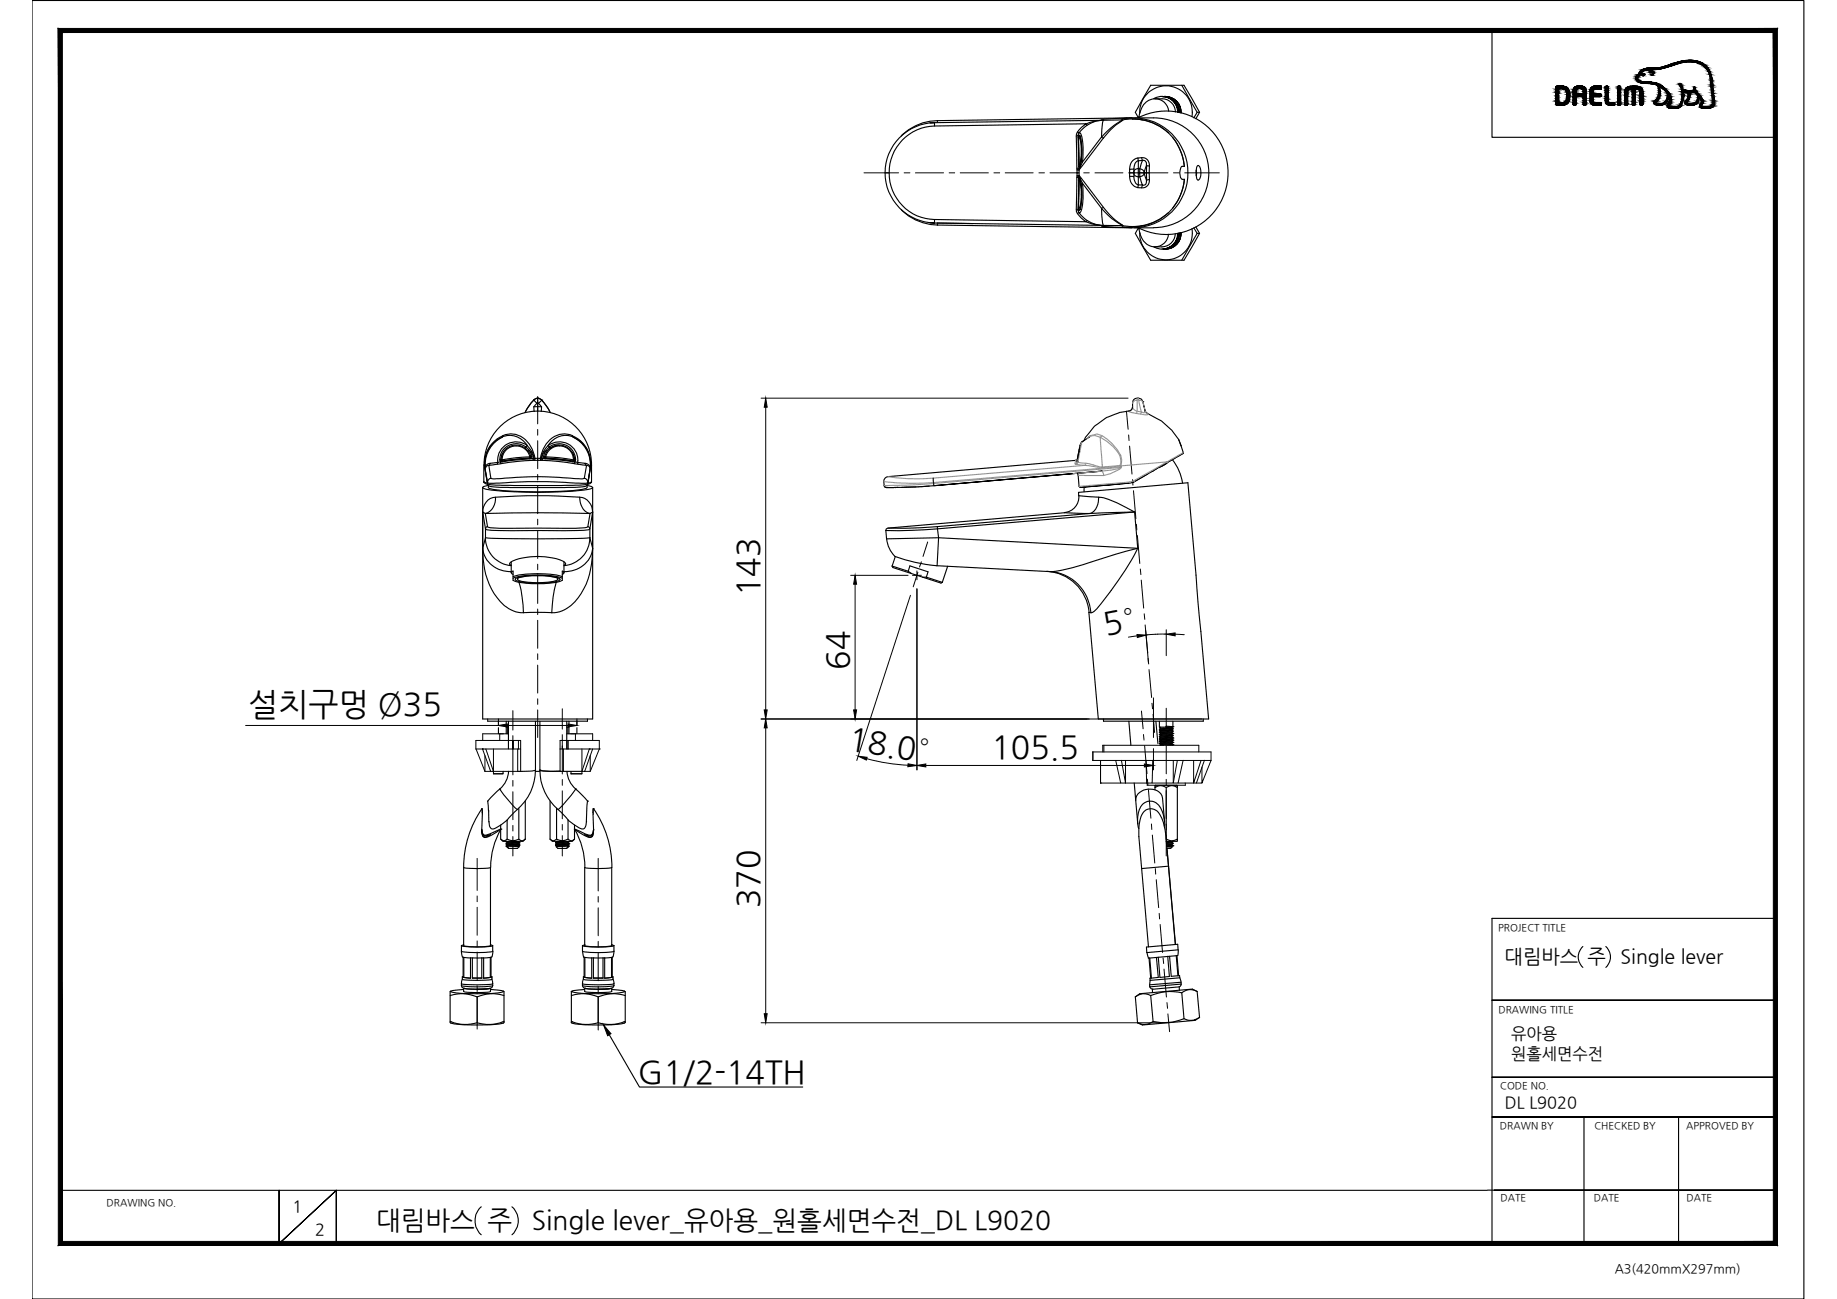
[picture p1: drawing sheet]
<svg xmlns="http://www.w3.org/2000/svg" width="420mm" height="297mm" viewBox="0 0 420 297" stroke-linecap="round" stroke-linejoin="round" font-family="sans-serif">
<defs><g id="words">
<g font-size="7.3">
<text x="173.7" y="136.3" transform="rotate(-90 173.7 136.3)">143</text>
<text x="252.9" y="145.3" transform="rotate(-11 252.9 145.3)">5°</text>
<text x="194.1" y="153.1" transform="rotate(-90 194.1 153.1)">64</text>
<text x="56.8" y="163.5">설치구멍 Ø35</text>
<text x="193.8" y="171.3" transform="rotate(9 193.8 171.3)">18.0°</text>
<text x="226.8" y="173.3">105.5</text>
<text x="173.7" y="207.6" transform="rotate(-90 173.7 207.6)">370</text>
<text x="145.9" y="247.7">G1/2-14TH</text>
</g>
<g font-size="6">
<text x="86" y="281">대림바스 주</text>
<text x="121.6" y="281">Single lever_유아용_원홀세면수전_DL L9020</text>
</g>
<g font-size="4.5">
<text x="344.1" y="220.2">대림바스 주</text>
<text x="370.7" y="220.2">Single lever</text>
</g>
<g font-size="3.7">
<text x="345.6" y="237.5">유아용</text>
<text x="345.6" y="242.2">원홀세면수전</text>
<text x="344.2" y="253.4">DL L9020</text>
<text x="66.9" y="277.1">1</text>
<text x="72.1" y="282.4">2</text>
</g>
<text font-size="2.9" x="369.3" y="291.1">A3(420mmX297mm)</text>
<g font-size="2.3">
<text x="342.6" y="212.8">PROJECT TITLE</text>
<text x="342.7" y="231.6">DRAWING TITLE</text>
<text x="343.2" y="249">CODE NO.</text>
<text x="343.1" y="258.3">DRAWN BY</text>
<text x="364.7" y="258.2">CHECKED BY</text>
<text x="385.7" y="258.3">APPROVED BY</text>
<text x="24.4" y="275.9">DRAWING NO.</text>
<text x="343.2" y="274.7">DATE</text>
<text x="364.5" y="274.7">DATE</text>
<text x="385.7" y="274.7">DATE</text>
</g>
</g></defs>
<!-- layer: 0 -->
<g fill="#000" stroke="#000" stroke-width=".23">
<path d="M175.1 91l.4 2.1h-.7zM195.6 131.6l.3 2h-.7zM260.1 145.1l2 .1-2 .6zM266.7 145l2.1-.3v.7zM114 165.9l2-.3v.6zM129.9 165.6l2.1 .3-2.1 .3zM174.8 162.3h.7l-.4 2.1zM175.1 164.4l.4 2h-.7zM195.2 162.3h.7l-.3 2.1zM196.3 172.9l2 .3-.1 .6zM207.7 174.7l2 .3-2.1 .3zM209.7 175l2.1-.3v.7z"/>
<path d="M261.7 174.7l2.1 .3-2.1 .4zM138 234.4l1.7 2-.7 .4zM174.8 231.8h.7l-.4 2.1z"/>
<path d="M13.3 284.8l392.3-.9h-391.3zM13.3 284.8l392.3-.9 .9 .9zM405.6 7.4v276.5l.9 .9zM405.6 7.4l.9-.9v278.3zM14.3 7.4h391.3l.9-.9zM13.3 6.5h393.2l-392.2 .9zM13.3 6.5l1 277.4v-276.5zM13.3 6.5l1 277.4-1 .9z"/>
</g>
<g fill="none" stroke="#000" stroke-width=".25">
<path d="M7.3 .1h405.3v296.9h-405.3zM341.2 7v24.4h64.9M380.1 24h.1M114 164.4v1.4M114 166.4v1.4M115.1 176.4v.5h-2.2M122.5 176.4h1M128.1 176.4h5M130.6 176.4v.5h2.5M132 164.4v1.4M132 166.4v1.4M362 216.4a3.2 3.2 0 0 0 0 4.8"/>
<path d="M367.3 216.4a3.2 3.2 0 0 1 0 4.8M406.1 210h-64.9v74.7M139.4 236.6l6.9 12h37.3M341.2 228.7h64.9h-64.9M341.2 255.4h64.9h-64.9M341.2 246.3h64.9h-64.9M362.3 255.4v28.9M383.9 255.4v28.9M13.8 272.2h326.3M63.8 272.2v12.2l13.1-12.2-13.1 12.2zM110.1 276a4.3 4.3 0 0 0 0 6.3M117.1 276a4.2 4.2 0 0 1 0 6.3"/>
<path d="M340.2 272.1h65.9h-64.3M76.9 284.4v-12.2v12.2M350.5 284.3h55.6"/>
</g>
<g fill="none" stroke="#000" stroke-width=".23">
<path d="M174.1 91h83.9M175.1 93.1v69.2M194.6 131.6h13.1M195.6 133.6v28.7M208.2 136.1l-12.2 37.8M209.7 134.6v41.5M260.1 145.4l-2 .3M262 144.2l.7 7.4M266.7 144v5.9M266.8 145l-4.6 .2M268.8 145l2.1 .1M114 164.8v1.1h-57.8"/>
<path d="M116 165.9h13.9M132 164.8v1.1M174.1 164.4h100.8M175.1 166.4v65.4M198.3 173.5l4.6 1 4.8 .5M211.8 175h49.9M263.8 171.2v4.9M174.1 233.9h91.2"/>
</g>
<!-- layer: DEF_LAYER_ASSEM_MEMBER -->
<g fill="none" stroke="#000" stroke-width=".25">
<path d="M270.3 19.5l3.5 6.2M214.4 27.6a11.9 11.9 0 0 0-8.3 3.5M214.4 27.6v.4M257.7 27l-1 .2M258.9 27l-6.9 .3M259 27l-44.6 .6M259.2 27a12.6 12.6 0 0 1 12.5 12.5 12.6 12.6 0 0 1-12.5 12.6M259.2 27h-1.5M259.5 27a19.3 19.3 0 0 1 9.6 1.1 12.5 12.5 0 0 1 7.1 14.1 12.5 12.5 0 0 1-12.4 9.9M260.5 26.7l.1 .1M260.5 26.7v.2M260.9 27.4h.1"/>
<path d="M263.9 22.6a3.7 3.7 0 0 1 5.6 3.1M264.2 22.6a3.8 3.8 0 0 0-3.6 3.4l-.1 .7M264.2 22.6a3 3 0 0 1 3.1 2.8M264.2 22.6a4.2 4.2 0 0 1 3.7 .9 3 3 0 0 1 1 2.1M266.5 22.1a3.6 3.6 0 0 1 3.6 3.7 3.5 3.5 0 0 0-3.5-3.7 3.5 3.5 0 0 1 3.5 3.7M266.6 22l-.4 .1M266.6 22h.1M267.5 22.4a3.6 3.6 0 0 1 2.3 3.4M267.8 22.6l.4 .3M267.9 22.6l1.1 .8 .4 .7M268.5 23.3l.9 .9M269.1 24.2h.3"/>
<path d="M269.3 24.6h.3M269.4 25.7a3.6 3.6 0 0 0-3.5-3.6 3.5 3.5 0 0 1 3.6 3.6M269.6 24.6v1.1M269.6 24.6l.2 1.1M272.7 25.6l-.1 1.1M272.7 25.7a6 6 0 0 0-6.1-6.1 6 6 0 0 0-5.9 6.3M273.6 38.9l.1 1.1M273.6 40v.2M273.8 25.7h.6M273.8 25.7l-.8 1.3M273.9 38l.1-.2a2.29 2.29 0 0 1 .6 2.7l-.2 .4-.4 .3a3.1 3.1 0 0 1-.1-3.2zM274.4 25.7l-3.6-6.2h-7.6l-3.5 6.2 .6 1.1a14.2 14.2 0 0 1 20.6 12.6 14.2 14.2 0 0 1-20.5 12.7l-.7 1.3 3.5 6.1h7.6l3.6-6.1"/>
<path d="M274.4 25.7l-.9 1.5M206.1 47.9a11.7 11.7 0 0 0 8.3 3.6M214.4 51.5l44.6 .6M222.5 51.1l-8.1-.1v.5M252 51.8l6.9 .3M256.7 51.8l1 .2M257.7 52l1.5 .1M259.5 52.1h4.3M260.5 52.1v.2l.1-.1M260.5 52.3a4.3 4.3 0 0 0 2.9 4.1l.8 .1M260.5 52.3h.1M260.7 52.2h.1"/>
<path d="M260.9 51.7h.1M263.9 56.4l1 .5h1M266.2 56.9h.2M266.4 57h.2M266.5 57h.1M266.6 57h.1M267.3 53.6a3.1 3.1 0 0 1-3.1 2.9M268.2 56.1l-.4 .3M268.8 53.5a3.1 3.1 0 0 1-3 3h-1.6M269.1 54.8h.3M269.4 54.8l-.9 1M269.4 54.8l-.4 .8-1.1 .8"/>
<path d="M269.5 53.3a3.5 3.5 0 0 1-3.6 3.7 3.6 3.6 0 0 0 3.5-3.6M269.5 53.3a3.6 3.6 0 0 1-3.6 3.7M269.6 53.3v1.2h-.3M269.8 53.3l-.2 1.1M269.8 53.3a3.4 3.4 0 0 1-2.3 3.3M270.1 53.2a3.6 3.6 0 0 1-3.5 3.8 3.6 3.6 0 0 0 3.5-3.8 3.6 3.6 0 0 1-3.5 3.8M272.6 52.3a6 6 0 0 1-5.4 7.1 6 6 0 0 1-6.5-6.2M273 52.1l.8 1.3M273.5 51.9l.9 1.5M273.8 53.4l-3.5 6.1M273.8 53.4h.6M110.4 117.1a3.3 3.3 0 0 1 2.9-3.4l7.3-.3h4.8l7.2 .3a3.3 3.3 0 0 1 3 3.4"/>
<path d="M110.4 117.1l.6 3.8v2.1M110.4 111.5l.5 .3a91.5 91.5 0 0 0 24.2 0l.5-.3M110.4 111.5v52.9h25.2v-52.9M111 117.4l12-.2 12 .2-.5 3-.7 .3a85.2 85.2 0 0 1-10.8 .1 85.2 85.2 0 0 1-10.9-.1l-.6-.3zM111.7 111.5l.4 .2a81.6 81.6 0 0 0 21.7 0l.4-.2M111.7 111.4v-.4a1.35 1.35 0 0 0-1.3 .5M113.3 113.7a3.5 3.5 0 0 1-2.3 3.7l-.6-.3M132.6 113.7a3.6 3.6 0 0 0 2.4 3.7l.6-.3M134.3 111.4v-.4l1 .2 .3 .3M135.6 117.1l-.7 3.8v2.1M246.7 113.4v-.8l25-2.2 4.7 54h-25.2l-2.2-24.4 .5 .1M246.7 113.4l4.6 .3"/>
<path d="M246.7 113.3a3.6 3.6 0 0 1-3.2 3.9M248 111.4v1M249.3 117.4l-5.8-.2-40.4 3.6-.4 .2-.1 .3M249.3 117.4l-34.9 3M259.5 117.1l-10.2 .3M259.5 117.1l-5-2.5a7.3 7.3 0 0 0-3.2-.9 3.7 3.7 0 0 1-2 3.7M259.5 117.1l.7 8.3M259.5 117.1l-45.1 3.8M268.1 105.1h.1M268.1 105.1a11.3 11.3 0 0 1 2.4 5.4M110.4 125.4a6.2 6.2 0 0 0 6.5 5.3M110.4 125.4a17.1 17.1 0 0 0 4.9 13.1 6.8 6.8 0 0 0 4.4 1.6"/>
<path d="M111 123a6.4 6.4 0 0 0 5.9 6.4M111 123h.4a304 304 0 0 0 22.8 0h.7M111 123l-.6 2.4M111.5 120.4l-.3 .2-.2 .3a1.48 1.48 0 0 0 1.4 .4h21.1a1.52 1.52 0 0 0 1.4-.4l-.1-.3-.3-.2M116.9 131l.4 .3M116.9 131l.4-.4v2.1a18.9 18.9 0 0 0 8.5 .6 5.7 5.7 0 0 0 2.8-.6v-2.1l.4 .4M116.9 129.3l-.4-.4a1.93 1.93 0 0 1 1.4-.9 16.5 16.5 0 0 1 10.9 .3l.6 .6-.4 .4M116.9 128.5v2.5M117.3 131.9a23.7 23.7 0 0 1 11.3 0M117.3 132.2a21.2 21.2 0 0 1 11.3 0M117.9 132.3a18.1 18.1 0 0 1 10.1 0l.1 .2a1.18 1.18 0 0 1-1.1 .5 20.6 20.6 0 0 1-9-.3zM118.4 132.1v.3"/>
<path d="M118.4 132.3a9.2 9.2 0 0 1 4.6-.7l2.3 .1a3.6 3.6 0 0 1 2.2 .6l.1 .1a1.08 1.08 0 0 1-1.1 .6 18.1 18.1 0 0 1-8-.3zM118.7 133.2a21.5 21.5 0 0 1 1 6.9M127.6 132.1v.3M129 131l-.4 .3M129 128.5v2.5M134.9 123a6.5 6.5 0 0 1-5.9 6.4M134.9 123l.7 2.4M135.6 125.4a6.2 6.2 0 0 1-6.6 5.3M135.6 125.4a16.9 16.9 0 0 1-5 13.1 6.6 6.6 0 0 1-4.4 1.6l.3-3.5 .7-3.4M202.6 121.3l.2 1.9 11.9-.2M202.8 123.2l.5 1.9 .6 1.1 .8 1a37.8 37.8 0 0 0 9.5 2.2l26 1.3M204 129.4l.2 .4 11 3.5 .3-.1"/>
<path d="M204 129.4l3.7 1.2M204.8 127.3l-.8 2.1M207.7 130.6l.4-1.2 4.2 1.4-.4 1.2M207.7 130.6l.7 .5M211 132h.9M211.9 132l3.6 1.2M214.4 120.4l-7.6 .4h-3.7M214.4 120.4v.5M214.4 120.9l-5.9 .4h-5.9M214.4 120.9l.3 2.1M214.7 123l45.5 2.4M214.7 123l-.4 6.4"/>
<path d="M216.7 129.5l-1.2 3.7M239.4 130.6a10.3 10.3 0 0 1 9.7 9.4M240.2 130.7a10 10 0 0 1 9.3 9.4M260.2 125.4a73.8 73.8 0 0 1-10 14.4l-.7 .3M260.2 125.4l-5 1.3a98.2 98.2 0 0 1-13.7 3.9l-1.3 .1M126.2 140.1h-6.4M111.5 164.4v.5h22.9v-.5M115.8 164.9v2.9M115.8 166.3h.5M116 166.3v1.5M116.3 164.9v6.4M116.3 176.4l-.2 1.3-.5 1.2-1.3 1.5"/>
<path d="M122.5 176.1a11.9 11.9 0 0 1-4.2 9M122.5 176.1l-.8 .2-2.6 .1M122.5 164.9v11.2M123.5 176.1h.1M123.5 176.1a11.9 11.9 0 0 0 4.1 9M123.5 176.1l2.3 .3 2.3-.1h-3.1zM123.5 164.9v11.2M129.6 166.3h.5M129.6 164.9v6.4M129.7 176.4l.2 1.3 .5 1.2 1.3 1.5M129.9 166.3v1.5M130.1 164.9v2.9"/>
<path d="M252.4 164.4v.5h22.8v-.5M258.2 164.9l.5 5.5M259.4 179.1l.8 9.3M264.4 164.9l.4 5.1M106 198.4a18 18 0 0 0 6 0h.2v17.8a14.8 14.8 0 0 1-6 .1l-.2-.1zM110.2 189.6v.7l.4 .7a1.61 1.61 0 0 0 1.6-.1l-1.1 .5a.8 .8 0 0 1-.9-.9v-.7l.2 .9a.73 .73 0 0 0 1 .2l3.2-1.3M110.2 184.9l.1 1M110.2 184.9h.1M110.3 184.9a23.6 23.6 0 0 0-4.3 13.4M110.3 185.9l-.1 3.8a1.8 1.8 0 0 0 .5 1.8 7.7 7.7 0 0 0 3.9-1.9M111.6 183.2l.1 2.2M111.8 185.3v2.6"/>
<path d="M114.3 180.5h.1M114.3 180.5l2.9 3.6 1.1 1M114.3 180.4l-2.7 2.8M114.6 189.6h.1M114.6 189.6a17.4 17.4 0 0 0-2.4 8.7M115.9 187.6l-2.4 1.7a.9 .9 0 0 1-1 .3 .9 .9 0 0 1-.6-.9l-.1-.8M118.3 185.1l-2.4 2.5M127.6 185.1l.5 .4a18.5 18.5 0 0 0 4.6 3.9 .83 .83 0 0 0 .9 .1 .83 .83 0 0 0 .4-.8l.1-.8M131.4 189.6l2.2 1.4 1 .5 .7-.1a1.7 1.7 0 0 0 .5-1.6M131.4 189.6a17.4 17.4 0 0 1 2.4 8.7M131.7 180.4l2.7 2.8M131.7 180.5h.1"/>
<path d="M131.7 180.5l-3 3.6-1.1 1M133.7 198.4a18.2 18.2 0 0 0 6 0h.2v17.8a14.9 14.9 0 0 1-6 .1l-.2-.1zM134.2 187.9h.1M134.4 183.2h.1M134.4 183.2l-.3 4.7M135.6 186.3l.2 3.4-.3 1a.66 .66 0 0 1-.9 .3l-3.2-1.4M135.7 184.9h.1M135.7 184.9l-.1 1zM135.7 185.9v.3M135.7 184.9a23.6 23.6 0 0 1 4.3 13.4M135.8 189.6a1.32 1.32 0 0 1-.7 1.5l-1.4-.2 1.1 .5a.75 .75 0 0 0 .9-.9l.1-.6M135.8 189.7v.1"/>
<path d="M259.8 183a2.91 2.91 0 0 1 3.3-2.5 2.61 2.61 0 0 1 2.8 2l.5 5.3M260.2 188.4l.3 1.1M266.4 187.8l-.1 1.2M266.4 187.8a5.1 5.1 0 0 0-2.4-4.4 2.77 2.77 0 0 0-3.7 2.6l-.1 2.4M266.9 194l2 22M267.3 198.1l-6.2 .5M105.5 217.5l.2 1.3M105.5 216.2v1.3a16.1 16.1 0 0 0 6.3 .2l.9-.2v-1.3M105.5 216.2l.1 .1a22.1 22.1 0 0 0 6.9 .1l.2-.2M105.7 218.8l.2 .1M105.9 218.9v4.6l-.2-.1M105.9 218.9h.2"/>
<path d="M106 216.1l-.5 .1M106 216h.1M106.1 216h-.1M106.1 218.9l1.5 .2M106.1 218.9v4.6M107.6 219.1v4.6M107.6 219h.4v4.7h2.2v-4.6l.4-.1M108.1 219h2.1M110.6 219.1v4.6M112.1 218.9l-1.5 .2M112.1 218.9v4.6M112.2 216h.1"/>
<path d="M112.2 216.1l.5 .1M112.3 218.9v4.6l.2-.1M112.3 218.9h-.2M112.5 218.8l-.2 .1M112.7 217.5l-.2 1.3M133.2 216.2l.1 .1a22.1 22.1 0 0 0 6.9 .1l.2-.2M133.2 216.2v1.3a17.4 17.4 0 0 0 6.8 .2l.4-.2v-1.3M133.3 217.5l.2 1.3M133.4 218.8l.2 .1M133.6 218.9v4.6l-.2-.1M133.6 218.9h.2M133.7 216.1l-.5 .1"/>
<path d="M133.7 216h.1M133.8 218.9l1.5 .2M133.8 218.9v4.6M135.3 219h.4M135.3 219.1v4.6M135.7 219.1v4.6h2.2v-4.6M135.8 219h2.1M138.3 219.1v4.6M138.3 219h-.4M139.9 218.9l-1.6 .2M139.9 218.9v4.6M139.9 216h.1"/>
<path d="M140 216.1l.4 .1M140 216h.1M140 218.9v4.6l.2-.1M140 218.9h-.1M140.2 218.8l-.2 .1M140.4 217.5l-.2 1.3M262.2 216.6l7.2-.7 .1 1.3-7.2 .6zM262.4 217.8l.3 1.2M262.8 219.1l.4 4.6h-.2l.1 .5 6.7-.6M264.5 218.9l.4 4.6-1.5 .2-.4-4.6M267.1 218.7l.4 4.6-2.2 .2-.4-4.6M268.8 216l-2.3-26.2a7 7 0 0 0-2.1-4.5 2.25 2.25 0 0 0-3.4 1.4l-.4 1.8-.1 2.8 2.2 25.2"/>
<path d="M269 218.5l.4 4.6-1.5 .2-.4-4.6M269.2 218.5l.4 4.6h.2v.5M269.5 217.2l-.1 1.3-6.8 .6M103 226.7v7.1l.1 .2a42.6 42.6 0 0 0 12 0l.2-.2v-7.1M103 227.7a8.7 8.7 0 0 1 6.1 .3M103 233.6a8.9 8.9 0 0 0 6.1 .3M103.1 226.6l.2 .3a44.7 44.7 0 0 0 11.6 0l.2-.3M103.1 226.6l-.1 .2M105.5 225.3l.2 .4 .7 .3M105.5 225.3l.1 .1a22.1 22.1 0 0 0 6.9 .1l.2-.2M105.5 224.9l.1 .1a27.9 27.9 0 0 0 6.9 0l.2-.1M105.5 224.9v.4"/>
<path d="M105.7 223.9l-.2 1M105.7 223.4v.5M105.9 223.3l-.2 .1M106 226.3l-2.9 .3M106 226v.7a18 18 0 0 0 6 .1l.2-.1v-.7M106.1 223.5l1.5 .2M106.1 226l3 .2 3-.2a17 17 0 0 1-5.8 0zM108.1 223.6h2.1M109.1 228v5.9M112.1 223.5l-1.5 .2M112.2 226.3l2.9 .3M112.3 223.3l.2 .1"/>
<path d="M112.5 223.9l.2 1M112.5 223.4l-.1 .6a25 25 0 0 1-6.5 0l-.2-.1M112.7 225.3l-.1 .4-.6 .3-2.9 .2M112.7 224.9v.4M115 233.7a9 9 0 0 1-5.9 .2M115.1 226.6l.2 .2M115.3 227.7a8.5 8.5 0 0 0-6.2 .3M115.3 233.6l-.3 .1M130.7 226.7l-.1 7.1 .3 .2a35.9 35.9 0 0 0 11.6 0l.5-.2v-7.1M130.7 227.7a8.5 8.5 0 0 1 6.1 .3M130.7 233.6a8.8 8.8 0 0 0 6.1 .3M130.9 226.6l-.1 .1 .2 .2a41.5 41.5 0 0 0 11.8-.1v-.2"/>
<path d="M130.9 226.6l-.3 .2M133.2 225.3l.3 .6 .6 .1M133.2 225.3l.1 .1a22.1 22.1 0 0 0 6.9 .1l.2-.2M133.2 224.9l.1 .1a27.9 27.9 0 0 0 6.9 0l.2-.1M133.2 224.9v.4M133.4 223.9l-.2 1M133.4 223.9l.1 .1a25 25 0 0 0 6.5 0l.2-.1M133.4 223.4v.5M133.6 223.3l-.2 .1M133.7 226.3l-2.8 .3M133.7 226v.7a18.2 18.2 0 0 0 6 .1l.2-.1v-.7M133.8 223.5l1.5 .2"/>
<path d="M133.8 226l3 .2M133.9 226a17 17 0 0 0 5.8 0h.1l-3 .2M135.8 223.6h2.1M136.8 228v5.9M139.9 223.5l-1.6 .2M139.9 226.3l2.9 .3M140 223.3l.2 .1M140.2 223.9l.2 1M140.2 223.4v.5M140.4 225.3l-.1 .4-.4 .3-3.1 .2M140.4 224.9v.4M142.8 226.6l.2 .2"/>
<path d="M143 233.6a8.9 8.9 0 0 1-6.2 .3M143 227.7a8.6 8.6 0 0 0-6.2 .3M259.7 228l.5 5.9M262.9 225.2l7.2-.6v.4l-7.1 .7zM263 225.6a.61 .61 0 0 0 .7 .6M263.1 224.2l-.1 1M263.2 227.7l.5 5.9M269.7 226.5v-.8l-6.1 .5v.8M269.8 223.6l.3 1M270.2 225l-.1 .3-.4 .3M270.3 227a11.4 11.4 0 0 0-7.1 .7 3 3 0 0 0-3.5 .3M270.3 227l.5 5.9"/>
<path d="M270.8 232.9a12.2 12.2 0 0 1-7.1 .7 3.3 3.3 0 0 1-3.5 .3M270.8 232.9l.9 .4h.9M272.7 233.3h-.1M273.2 233.2l-.5 .1M273.8 226.7a2.99 2.99 0 0 0-3.5 .3M273.8 226.7l-1.1-.5-12 1-1 .8M273.8 226.7l.6 5.9M274.4 232.6l-1.2 .6M274.4 232.6l-1.1 .7-12 1.1-1.1-.5"/>
</g>
<!-- layer: BODY -->
<g fill="none" stroke="#000" stroke-width=".23">
<path d="M197.6 39.5h7.9M206.8 39.5h1.3M209.4 39.5h6.4M217.1 39.5h1.3M219.6 39.5h6.5M227.3 39.5h1.3M229.9 39.5h6.4M237.6 39.5h1.3M240.2 39.5h6.4M247.9 39.5h1.2M250.4 39.5h6.4M258.1 39.5h1.3"/>
<path d="M260.7 39.5h6.4M268.4 39.5h1.3M271 39.5h7.9M123 90.7v6.2M123 98.2v1.3M257.6 94l.4 4.2M258.1 99.5l.1 1.2M123 100.8v6.4M123 108.5v1.3M123 111v6.5M123 118.7v1.3M258.4 102l.5 6.4"/>
<path d="M259 109.7l.1 1.2M259.2 112.2l.6 6.4M259.9 119.9l.1 1.3M123 121.3v6.4M123 129v1.3M123 131.6v6.4M123 139.3v1.2M208.7 131.6h2M209.7 130.5v2.1M209.9 130.9l-1 3.3M210.7 128.5l-.4 1.2M212.2 123.9l-1.1 3.3"/>
<path d="M260.1 122.5l.6 6.3M260.8 130.1l.1 1.3M261 132.7l.6 6.4M123 141.8v6.4M123 149.5v1.3M123 152.1v6.4M123 159.8v1.3M261.7 140.4l.1 1.2M261.9 142.9l.6 6.4M262.6 150.6l.1 1.2M262.8 153.1l.6 6.4M263.8 159.6v9"/>
<path d="M117.3 162.5v4.4M117.3 168.2v1.3M117.3 170.8v6.4M117.3 178.5v1.3M123 162.3v6.3M128.6 162.1v4.6M128.6 168v1.3M128.6 170.6v6.4M128.6 178.3v1.3M261.1 162.6l.4 4.1M261.5 168l.2 1.2M261.8 170.5l.5 6.4"/>
<path d="M262.4 178.2l.2 1.2M263.5 160.8l.1 1.3M263.7 163.4l.4 4.1M266.7 162v4.7M266.7 168v1.2M266.7 170.5v6.4M266.7 178.2v1.3M109.1 196.3v7.3M117.3 181v6.4M117.3 188.8v1.2M117.3 191.3v4.4M128.6 180.8v6.4"/>
<path d="M128.6 188.5v1.3M128.6 191.1v4.6M136.8 196.3v7.4M262.7 180.7l.5 6.4M263.4 188.4v1.3M263.6 191l.5 6.3M264.2 198.6l.1 1.3M266.7 180.8v6.4M266.7 188.5v1.3M266.7 191v4.7M109.1 204.9v1.3M109.1 207.5v6.4"/>
<path d="M109.1 215.2v1.2M109.1 217.7v6.4M136.8 205v1.3M136.8 207.6v6.4M136.8 215.3v1.3M136.8 217.8v6.5M264.5 201.2l.5 6.3M265.1 208.9l.1 1.2M265.3 211.4l.6 6.4M266 219.1l.1 1.2M109.1 225.4v1.3M109.1 228v7.3"/>
<path d="M136.8 225.5v1.3M136.8 228.1v7.4M266.2 221.6l.6 6.4M266.9 229.3l.1 1.3M267.1 231.8l.4 4.1"/>
</g>
<!-- layer: 1 -->
<g fill="none" stroke="#000" stroke-width=".23">
<path d="M108.9 171.3l2 5.1M110.4 171.3h-1.6v-2h10.3v7.1h-6.2M110.4 171.3h.1M110.4 171.3l1.8 5.1h.7l-1.8-5.1h-.7M110.9 176.4h1.3M110.9 172.8v3.6M111.1 171.3h6.1M112.9 171.3v5.6h2.2M114.3 167.8v1.5M116.3 167.8h-5.9v1.5M117.2 171.3h1.4M117.2 169.3v2"/>
<path d="M117.4 169.3v2M118.4 171.3v5.1M118.6 171.3h.5M118.6 169.3v2M128.1 171.3h6.7M128.6 169.3v2M128.9 171.3v5.1M129.6 167.8h6v1.5M129.7 169.3v2M130 169.3v2M131.6 167.8v1.5M133.1 171.3v5.6h-2.5"/>
<path d="M134.8 171.3h.8l-1.9 5.1h-.6zM134.8 171.3h.1M135 172.8v3.6M135.6 171.3h1.5M137.1 171.3h.1M137.1 171.3l-2.1 5.1h-1.3M137.1 171.3v-2h-9v7.1M250 171.9v2M251.7 179.1h.1M251.7 173.9v5.2M251.7 179.1h4.6M252.2 171.9v-1.5h22v1.5"/>
<path d="M252.5 170.4v1.5M255.2 173.9h1.3l.9 5.2h-1.1zM255.2 173.9h-5.3v-2h27.1v2M256.6 173.9h7.1M257.4 173.9v5.2h4.9M262.1 173.9l.2 5.2M262.4 179.1v.5h8.7v-.5M263.7 173.9h5.6M263.7 173.9l-.2 5.2h-1.2M263.7 173.9h.1M268.4 173.9v5.2h6.5M269.3 173.9l-.9 5.2h-4.9"/>
<path d="M269.3 173.9h1.3M270.6 173.9h6.4M270.6 173.9l-1.1 5.2M270.6 173.9h.1M273 173.9v5.2l1.7-5.2M275.5 173.9l-1.9 5.2M275.5 173.8v.1M277 173.9l-2.1 5.2v-3.7"/>
</g>
<g fill="none" stroke="#000" stroke-width=".25">
<path d="M202.4 39.5h1M206.4 32a10.6 10.6 0 0 1 7.3-3.2l34.7-.5-1.1 .9a2.77 2.77 0 0 0-1.1 1.9l.1 7.7-.1 9.1a4.5 4.5 0 0 0 2.2 2.8l-34.7-.5a10.7 10.7 0 0 1-9.6-6.7 10.7 10.7 0 0 1 2.3-11.5zM212.7 28.1h1.1a11.5 11.5 0 0 0-11.4 11.4 11.5 11.5 0 0 0 11.4 11.5l-1.1-.1M246.2 31.1l.4-.1v.5M246.3 38.5h.5v.1l-.5 .2M246.3 39.5h.5M246.3 38.9h.5M246.4 30.2l.4 .2M246.6 31.4l.2 6.3M246.6 31l.1 .2M246.6 31l.2 .1M246.6 31.4l.2 6.6 .1-.1"/>
<path d="M246.6 31l.1-.2a2.54 2.54 0 0 1 .7 2.1v2l-.1 1.9M246.6 31.4h.1M246.7 31h-.1M246.7 31.4a6.8 6.8 0 0 1 .5 4.6l-.4 1.7M246.7 30.8l.3 .3M246.7 37.7h.1M246.8 30.4l.1-.1a3.5 3.5 0 0 1 .8 2.9l-.1 3.9M246.8 37.6l.2 .3M246.8 30.4l-.2 .6M246.8 38.9v1.2M246.8 37.6h.1M246.9 31.1l-.3 .3"/>
<path d="M246.9 38v.1M246.9 31.1l.2 .1M247 31.1l-.3 .3 .1 6.3M247 31.1h.1M247 31.2v.1a12 12 0 0 1 .3 5.5M247.1 38l-.3 .5v-.5v.2M247.1 38.2l-.3 .7M247.1 37.5l-.2 .5M247.2 37.5l-.3 .7M247.2 37.4l-.1 .1M247.3 36.8l-.2 .7M247.6 37.1l-.3-.3-.2 1.4"/>
<path d="M247.6 37.1l-.5 1.1M248.4 28.3l.2 .3M250.2 27.9l-1.6 .7-1.8 1.8M250.2 27.8l2.2-.3-.3 1.3-.2 2.6-4.3 5.7M251.7 27.5l-1.7 .3-1.6 .5M252.3 27.5l-38.5 .6-.1 .7M252.4 31.5l-5.6 7.4M256.4 27.6h.2M256.6 27.4a12.4 12.4 0 0 1 10.6 3M256.6 27.4l.1 .1a15.3 15.3 0 0 0-4.8 3.9l.5 .2a16.3 16.3 0 0 1 4.4-4.2h-.1M256.6 27.4l-4.2 .1M256.6 27.4l-.1 .1"/>
<path d="M258.4 39.5v.8M258.4 39.5h.9v.2M258.4 38.7v.8M259 27.2a11.6 11.6 0 0 1 8.3 3.2M259.3 39.3v.2h1M259.3 39.7a.93 .93 0 0 0 1.1 .7M259.3 39.7v.7M259.3 38.6v.7M260.3 36.1a1.82 1.82 0 0 1 2.6 1.9M260.3 36.1v.7M260.3 36.1a2.36 2.36 0 0 0-1.9 2.6M260.3 36.8l-.4 .2a1.93 1.93 0 0 0-.6 1.6l-.9 .1"/>
<path d="M260.3 36.8l1.2-.2 .5 .3a1.33 1.33 0 0 1 0 1.6l-.3 .9M260.3 39.5h.3l.1 .9M260.4 39.5v.9h.3M260.4 38.6v.9M260.4 36.8v1.8h.3M260.4 38.6a.93 .93 0 0 0-1.1 .7M260.7 38.6a.94 .94 0 0 1 1 .9M260.7 38.6l-.1 .9h1.1M261.1 36.1a1.15 1.15 0 0 1-.1 1.4l-.3 1.1M261.7 39.5h1.1M261.7 39.5h.1M261.7 39.5v.2"/>
<path d="M261.7 39.7l.3 .8a1.49 1.49 0 0 1 0 1.7l-.7 .1-.2 .7M261.7 39.7a1.13 1.13 0 0 1-1 .7M262.2 37.8l.7 .2M262.3 37.8v3.4M262.8 39.5l.1 1.5M262.9 38l-.1 1.5M267.3 30.4a12.4 12.4 0 0 1 3.6 7.6M268.2 31.4a12.7 12.7 0 0 1 2.7 6.6M270.9 38h-.6a2.34 2.34 0 0 0 .1 3h.5M212.7 51h1.1M213.7 50.2l.1 .8 38.5 .5M246.2 47.9l.4 .1"/>
<path d="M246.3 40.3l.5 .1v.2h-.5M246.6 48l.2 .6M246.6 47.6h.1M246.6 48h.1M246.7 47.8l-.1 .2M246.7 41.3l-.1 6.7M246.8 41.3l-.1 6.4 .2 .2-.3-.3M246.8 41.3l-.2 6.3M246.8 48.6l-.4 .2M246.8 47.9l-.2 .1M246.8 40.1l-.5 .1M246.8 48.6l1.8 1.8 1.6 .8"/>
<path d="M246.8 40.1l.3 .8M246.8 41.3h.1M246.8 40.1l5.6 7.3M246.9 41.1l-.1-.1v.3M246.9 40.8l.3 .7M247 47.9h.1M247 47.9l-.3 .3M247 41.1l-.2 .2M247 41.1l-.2 .2a10.1 10.1 0 0 1 0 6.3l-.1 .1M247.1 41l-.3-.5v.5l.1-.2a12.3 12.3 0 0 1 .1 7M247.1 47.8l-.2 .1M247.1 40.9l.2 1.4"/>
<path d="M247.1 40.9l.5 1M247.6 41.9l-.3 .3 .1 2.8a6.5 6.5 0 0 1-.6 3.2l-.2-.2M247.6 41.9a16.1 16.1 0 0 1-.4 6.4l-.1 .3h-.3M247.6 41.9l4.3 5.7M248.6 50.4l-.2 .3 .8 .3 2.4 .5M251.9 47.7a15.2 15.2 0 0 0 4.5 3.7M251.9 47.6l.2 2.6 .3 1.3-2.2-.3M252.4 47.4l-.5 .3M252.4 47.4a14.5 14.5 0 0 0 4.2 4M252.4 51.5l4.2 .1M256.6 51.4h-.2l.2 .2M256.6 51.4l.2 .2h-.1"/>
<path d="M256.6 51.6h.2M258.4 40.3a2.47 2.47 0 0 0 1.5 2.5 2.47 2.47 0 0 0 2.8-.7l.2-1.1M258.4 40.3l.9 .1a1.86 1.86 0 0 0 1 1.9M259.3 51.8h.3M260.3 42.3v.6M260.4 40.4v1.8M260.7 40.4l.6 1.9h-1M262.9 41l-.7 .2M267.2 48.6a12.2 12.2 0 0 1-10.6 3M270.9 41a12.7 12.7 0 0 1-2.7 6.7M270.9 41a11.7 11.7 0 0 1-11.3 10.8h.1M114.8 99.9a4.6 4.6 0 0 1 5.8 1.9"/>
<path d="M114.9 100a6.3 6.3 0 0 0-4 6.5M114.9 100l.1-.4a7 7 0 0 0-3.9 4.5M114.9 100a7.1 7.1 0 0 0-3.9 6.8M115 99.6a5.3 5.3 0 0 1 7 3.8l.4 1.4h-.3v-.4l-.5-1.2M122 91.5h.1M122 91.5l-1.1 1.4-.8 1.4M122.1 91.5l-1.9 2.5M122.1 91.5l.7 .7-.2 .2a1.23 1.23 0 0 0-.4 1.7M122.2 94a12.2 12.2 0 0 0-11.4 12.4l.1 .1M123 92.1l-.2 .1M123 91l.9 .5M123 91l-1 .5"/>
<path d="M123 91h.1M123 91v1.1l.1 .1M123 92.1v.9M123 93v1M123 91l-.9 .5M123 93h-.9M123 94h-.8M123 94h.8M123 93h.9M123.1 92.2l.2 .2a1.23 1.23 0 0 1 .5 1.7M123.8 94a12.2 12.2 0 0 1 11.4 12.4l-.1 .1M123.9 91.5l1.8 2.5"/>
<path d="M123.9 91.5h.1M123.9 91.5l1.1 1.4 .9 1.4M123.9 91.5l-.7 .7M130.9 99.6a5.3 5.3 0 0 0-6.9 3.8l-.4 1.4h.2l.2-.8 .3-.8M131.1 100a6.5 6.5 0 0 1 3.9 6.5M131.1 100l-.2-.4a6.7 6.7 0 0 1 4.1 6.9M131.1 99.9a4.6 4.6 0 0 0-5.7 1.9M131.1 100a7.1 7.1 0 0 1 3.9 6.8M259 93a.94 .94 0 0 1-.9 1 13.2 13.2 0 0 0-10.2 6.7M261.4 91.8l.6 2.4 .6 .4a13.4 13.4 0 0 1 7.3 6.8l.7 2.1M261.4 91.8a1.2 1.2 0 0 0-1.3-.8 1.2 1.2 0 0 0-1.1 1.1v.9M261.4 91.8h.1"/>
<path d="M261.6 92.8l.1 .2M261.8 93.7h.1M261.9 93.9l.7 .7M110.7 106.3v4M110.7 110.2l.3 .4 .5 .1M110.7 110.2l.8 .3M110.9 106.9h.1M110.9 106.9l.1 .3M110.9 106.5v.5M110.9 106.9l.6 3.7M110.9 106.5v.1M110.9 106.7h.1"/>
<path d="M110.9 106.6h.1M110.9 106.6l.6 4M110.9 106.5l.1 .3M110.9 106.5h.1M111 106.4l-.1 .2M111 106.8h.1M111 106.8v.1M111.1 104.1l-.2 2.4M111.1 104.1v.1M111.5 110.6a.97 .97 0 0 0 1.3 .7l3.2 .1a164.7 164.7 0 0 0 17.9-.2l.5-.4M111.5 110.6a6.4 6.4 0 0 0 3.4 .4h.8a170.9 170.9 0 0 0 18.5-.3l.3-.1M111.7 109.7l.6-.4a15.7 15.7 0 0 0 4.8-.1 110.4 110.4 0 0 1 16 .3 .8 .8 0 0 1 1 0 .8 .8 0 0 1 .3 .9l-.5 .1a158 158 0 0 0-21.9 0l-.5-.2z"/>
<path d="M112.1 105.9l-.8 .4-.3 .5M113.8 105.4v.3l-1.7 .2-.2 .5-.5 .1-.4 .4-.1-.3M114.3 105.1l.3 .1M114.4 105.4h.3M114.4 105.4l.2 .2 .3-.2v.2M114.5 105.4v.2M114.6 106l-.1-.4-.7 .1-.1 .5M114.6 105.2h.1M114.6 105v.2M114.9 105.4h.1M114.9 103.7l-.3 1.5M115.1 103.4a3.5 3.5 0 0 1 5.8 0"/>
<path d="M115.1 103.4l-.4 1.1-.1 .7M120.1 102.5l.2-.3 .7 .8M120.6 101.9l1 1.3M120.6 101.9l-.3 .3-.3-.2a3.6 3.6 0 0 0-3.9 0 3.6 3.6 0 0 0-1.7 3.4M120.6 101.9a4.2 4.2 0 0 0-4.5-.4 4.2 4.2 0 0 0-2.3 3.9M121 103.4l.4 1.1M121 103l.4 .4M121 103l.7 1.3M121.1 103l-.3 .2M121.1 104.5l-3.1 .2-3.4 .6M121.1 104.4h.3M121.1 104.8a3.1 3.1 0 0 0-3.4-2.8 3.1 3.1 0 0 0-2.8 3.4"/>
<path d="M121.2 104.8l-6.3 .6M121.2 104.8h.1M121.2 104.9v-.1h-1.6l-4.7 .6M121.4 104.6l-.1 .1M121.4 104.5h.1M121.4 104.5l-.1 .1M121.4 104.5l.2-.2-.1 .6-.3-.1M121.4 103.4a1.47 1.47 0 0 1 .5 1.4h.2l.1 .5M121.6 103.2l-.2 .2M121.9 105.3v-.5l-7.4 .8M122.3 105.3v-.5h.7v.5M123 104.8h.6v.5"/>
<path d="M123 105.3a75.1 75.1 0 0 1 11.2 1.1l-.6 2.9M123 105.3a73.3 73.3 0 0 0-11.2 1.1l.5 2.9M124 105.3v-.5l7 .8h.5v-.2M124.3 104.3l.2 .6 .3-.1M124.3 103.2l1-1.3 .3 .3a3.7 3.7 0 0 1 4-.3 3.7 3.7 0 0 1 2 3.4l-.1 .1M124.3 103.2l.2 .2M124.5 103.4a1.57 1.57 0 0 0-.5 1.4h-.2l-.1 .5M124.5 104.5l.3 .3M124.5 104.6l.1 .1M124.8 104.8l6.3 .6M124.8 104.5l3.2 .2 3.3 .4v.2l.1-.3M124.8 104.8h.1"/>
<path d="M124.8 104.9v-.1h1.6l4.7 .6M124.8 104.4v.4M124.8 104.4h-.2M124.8 104.4a3.2 3.2 0 0 1 3.5-2.4 3.2 3.2 0 0 1 2.8 3.1M124.9 103l-.4 .4M124.9 103l.3 .2M125 103l-.7 1.3M125 103.4a3.5 3.5 0 0 1 5.9 0M125 103.4l-.4 1.1-.3-.2M125.4 101.9a4.2 4.2 0 0 1 4.6-.3 4.2 4.2 0 0 1 2.1 4.1M125.8 102.5l-.2-.3-.7 .8M125.8 102.5h.1"/>
<path d="M127.9 101.8a3.6 3.6 0 0 0-2.1 .7M130.9 103.4l.4 1.1 .1 .7M131 103.7l.4 1.5M131.1 105.4h.1M131.1 105.1v.3M131.2 105.4h.3M131.4 105.2h.1M131.4 106l.1-.4 .6 .1 .2 .5M131.5 105.4l-.2 .2-.2-.2-.1 .2M131.7 105.1l-.3 .1M132.1 105.7l1.8 .2 .1 .5 .5 .1 .5 .4v-.3M133.9 105.9l.5 .2 .6 .7v-.3"/>
<path d="M134.5 110.3v.3M134.5 110.6l-.1 .2M134.8 104.1v.1M135 106.8v.1M135 106.5v.1M135 106.6h.1M135 106.6v.4M135 106.7l-.5 3.9M135 106.9h.1M135 106.5l.1 .2M135 106.4l.1 .2M135.1 106.7h-.1"/>
<path d="M135.1 106.9l-.1 .3M135.3 110.2l-.8 .3M135.3 110.2l-.4 .4-.5 .1M135.3 106.3v3.9M202.2 111l.2 .4 .4 .1M202.9 111.5h-.1h1.6M204.7 111.5h.1M205.1 111.4h.1M207.2 111.4h-1M209.5 111.3l-2.2 .1M210 111.3h.1M210.4 111.3h.1"/>
<path d="M212.5 111.2l-1.8 .1M213.4 109.3l.2 1.8-4.3 .3-6.2 .1a.7 .7 0 0 1-.9-.5M246.3 105.6h.1M246.4 105.1h.1M246.4 105.1l-.2 .1M246.4 105.4l-.1 .2M246.4 108.2l.2 .5 .2 2.5 .4 .2M246.4 105.1l-.4 .2 .3-.2-.3 .2-42.9 3.7a1.1 1.1 0 0 0-1 1.1l.1 .9M246.5 104.6l-.1 .3M246.5 104.5h.1M246.5 104.5l-.1 .6M246.7 103.8v.1"/>
<path d="M246.7 103.6l-.2 .8M246.7 103.3h.1M246.8 103.2h.1M246.8 102.9h.1M246.8 103h.1M246.8 102.7v.1M246.9 102.4v.1M246.9 102.6h.1M247.1 101.8l-.7 3.6M247.1 101.6h.1M247.1 101.5h.1M247.1 101.5v.4"/>
<path d="M247.1 101.5v.1M247.9 100.7l-.6 .5M248.9 100.1l.3-.2-1.8 1.2-.3 .4M252.1 107.7l-38.5 3.4 38.5-3.4-.2 .1M259 110.3h.1M259.1 110.3h.1M259.1 110.3l-.7 .2-11.3 .9 11.3-.9M259.2 110.3h-.3M259.2 110.3h-.1M259.5 110.1l-.4 .2M262.5 108.4l-3 1.7M263.4 107.9h.1"/>
<path d="M263.5 107.8h.1M264.8 107l-1.1 .7M265 106.9h.1M265.1 106.9h.1M265.1 106.8h.1M265.3 106.8h.1M265.3 106.7h.1M265.4 106.7h.1M265.5 106.6h.1M265.6 106.6h-.1M265.6 106.5v.1M265.7 106.5h.1"/>
<path d="M265.8 106.5h.1M265.9 106.4l-.1 .1M266 106.3h.1M266.1 106.3h.1M266.3 106.2l-.2 .1M266.3 106.2h.1M266.4 106.1h.1M266.5 106h.1M266.6 106h.1M266.7 105.9h.1M267 105.8l-7.5 4.3M267 105.8l-.3 .1"/>
<path d="M270.6 103.5v.2l-3.6 2.1M264.2 179.6h5l.1 .5-1.3-.5-1.3 .5-1.2-.5-1.3 .5zM265.2 164.9v1.4h1.5v-.2l1.6 .1M265.2 166.9l3.1 .3M265.2 167.9l3.1 .3M265.2 168.4l3.1 .3M265.2 168.9l3.1 .3M265.2 169.4l3.1 .3M265.2 170l3.1 .3M265.2 169.5l3.1 .3M265.2 169l3.1 .3M265.2 168.5l3.1 .3"/>
<path d="M265.2 168l3.1 .3M265.2 167.5l3.1 .3M265.2 167l3.1 .2M265.2 166.9v.1M265.2 167.4v.1M265.2 167.9v.1M265.2 168.4v.1M265.2 168.9v.1M265.2 169.4v.1M265.2 170h.1M265.2 170l3.1 .2M265.2 168.5l.3 .2 2.5 .2v.1"/>
<path d="M265.2 167l.3 .1M265.2 167.5l.3 .1M265.2 168l.3 .2M265.2 169l.3 .2M265.2 169.5l.3 .2M265.2 170l.3 .2M265.3 166.5h.7M265.3 166.5l.2 .1M265.5 167.2l-.3 .2 3.1 .3M265.5 170.3l.6 .1M265.5 169.8l2.5 .3M265.5 169.2v.1l2.5 .2 .3 .2"/>
<path d="M265.5 168.8l2.5 .2M265.5 168.3l2.5 .2M265.5 167.8l2.5 .2M265.5 167.2l2.5 .3M265.5 166.7l2.5 .3M265.5 166.6l2.5 .3M265.5 167.1l2.5 .3M265.5 167.6l2.5 .3M265.5 168.3v-.2l2.5 .3M265.5 169.2l2.5 .2M265.5 169.7l2.5 .3M265.5 170.2l2.4 .2"/>
<path d="M265.5 166.3l-.2 .2M265.5 166.6v.1M265.5 167.1v.1M265.5 167.6v.2M265.5 168.6v.2M265.5 169.7v.1M265.5 170.2v.1M265.5 166.7l-.3 .2M265.5 167.8l-.3 .1M265.5 168.3l-.3 .1M265.5 168.8l-.3 .1M265.5 169.3l-.3 .1"/>
<path d="M265.5 169.8l-.3 .2M265.5 170.3l-.2 .1M266 166.5l2.3 .1M266 166.5h1.5M266.7 166.3v.1l1.6 .2M266.7 166.4l1.3 .1M267.7 166.3h.3M268 166.4v.1M268 166.9v.1M268 167.4v.1M268 167.9v.1M268 168.4v.1"/>
<path d="M268 169.4v.2M268 170v.1M268 170.1l.3 .1M268 169l.3 .2M268 168.5l.3 .2M268 168l.3 .2M268 167.5l.3 .2M268 167l.3 .1M268 166.5l.3 .1M268.3 166.2h.1M268.3 166.2h-1.6M268.3 170.3h.1"/>
<path d="M268.3 169.8h.1M268.3 169.3h.1M268.3 168.8h.1M268.3 167.8h.1M268.3 164.9v1.3M268.3 167.2h.1M268.3 167.7v.1M268.3 168.2v.1M268.3 168.7v.1M268.3 169.2v.1M268.3 169.7v.1M268.3 170.2v.1"/>
<path d="M268.3 170.3l-.2 .1M268.3 169.8l-.3 .2M268.3 169.3l-.3 .1M268.3 168.8l-.3 .1M268.3 168.3l-.3 .1M268.3 167.8l-.3 .1M268.3 167.2l-.3 .2M268.3 166.7l-.3 .2M114.5 189.7v2.2l.5 .5h4.6l.5-.5M114.5 188.7v.9M115.8 192.4l2.8 .2 .3 .2M115.8 192.9l3.1 .3"/>
<path d="M115.8 193.4l2.9 .2-.1-.1M115.8 193l3.1 .3M115.8 192.5l3.1 .3M115.8 193.5h.2M115.8 192.4h.1M115.8 193.5l.2 .2M115.8 192.4v.1M115.8 192.9v.1M115.8 193.4v.1M115.8 192.5l.2 .1M115.8 193l.2 .2M115.9 193.6l.3 .1h-.2"/>
<path d="M116 191.9a2.52 2.52 0 0 0 2.7 0l.7 .4 .7-.4M116 187.5v4.4l-.7 .4-.8-.4M116 193.3l2.6 .2M116 192.8l2.6 .2M116 192.6l2.6 .3M116 193.2l2.6 .2M116 193.7h.2M116 192.6v.2M116 193.2v.1M116 193.7h.1M116 192.8l-.2 .1M116 193.3l-.2 .1"/>
<path d="M117.1 192.4l1.5 .1M118.6 192.4h.1M118.6 192.4v.1M118.6 192.9v.1M118.6 193.4v.1M118.6 193l.3 .2M118.6 192.5l.3 .1M118.7 184.8v7.1M118.7 193.6l-.3 .4h-2.1l-.3-.3M118.9 193.2v.1M118.9 193.3l-.3 .1M118.9 192.8l-.3 .1"/>
<path d="M120.1 183.2v8.7M125.8 191.9l.7 .4 .8-.4a2.45 2.45 0 0 0 2.6 0M125.8 183.2v8.7M127.1 193.2v.1M127.1 193.3l.2 .1M127.1 192.8l.2 .1M127.2 193.6l.4 .4h2l.3-.3M127.3 184.8v7.1M127.3 192.4h.1M127.3 192.4v.1M127.3 192.9v.1M127.3 193.4v.1"/>
<path d="M127.3 193.5l-.1 .1M127.3 193l-.2 .2M127.3 192.5l-.2 .1M128.9 192.4l-1.6 .1M129.9 193.3l-2.6 .2M129.9 192.8l-2.6 .2M129.9 192.6l-2.6 .3M129.9 193.2l-2.6 .2M129.9 193.7h-.2M129.9 192.6v.2M129.9 193.2v.1M129.9 193.7h.1"/>
<path d="M129.9 192.8l.2 .1M129.9 193.3l.2 .1M129.9 187.5v4.4l.8 .4 .7-.4M130 193.5h.1M130 193.6l-.3 .1h.2M130 193.6l-.1 .1M130.1 192.4h.1M130.1 192.4l-2.8 .2-.2 .2M130.1 192.9h.1M130.1 192.9l-3 .3M130.1 193.4l-2.9 .2M130.1 193l-3 .3"/>
<path d="M130.1 192.5l-3 .3M130.1 193.5l-.1 .1M130.1 192.4v.1M130.1 192.9v.1M130.1 193.4v.1M130.1 192.5l-.2 .1M130.1 193l-.2 .2M131.4 189.7v2.2l-.5 .5h-4.6l-.5-.5M131.4 188.7v.9M264.2 180.1v.5M266.7 180.1v11.8l1.3 .4 1.3-.4-.1 .5h-2.5l1.3 .1M266.8 192.7h1.2l.3 .2"/>
<path d="M266.8 192.5l1.2 .1M266.8 192.8l1.5 .1M266.8 192.9l1.2 .1M266.8 193.2l1.5 .1M266.8 193l1.2 .2M266.8 193.3l1.5 .1M266.9 193.6l1.2 .1-.3 .3h-.9M266.9 193.5l1 .2 .1-.2M266.9 193.4l1.1 .1M268 192.5v.1M268 193v.2M268 193.2l.3 .1"/>
<path d="M268 192.6l.3 .2M268.3 193.4h.1M268.3 193.3v.1M268.3 193.4l-.3 .1M268.3 192.9l-.3 .1M268.3 192.4l-.3 .1M269.3 180.1v11.8"/>
</g>
<g fill="none" stroke="#939598" stroke-width=".25">
<path d="M252.1 99.6l-.5 .4-1.2-.4-1.2 .3M258.1 94.1l.3-.1a.9 .9 0 0 0 .6-1l.2 .5 .9 .6-.1 .5M258.1 94.1l.8 .2 3 .6 .6-.1 .1-.2M258.1 94v.1M259 92.2a1 1 0 0 1 1.1-.7v2.6l.9 .1-.6-2.7a.83 .83 0 0 1 1 .5l.5 2.2-.2 .2-.7-.2-.1 .5M260.1 91v.5h.3v-.5M262 94.1l.6 .6M246 105.3h.1M246 105.3l-.1 .7M246.1 106.2l-.2-.2 .4-.4 .2 .1-.4 .5 2 .2M246.2 105.2l-.2 .1M246.3 105.6h.1"/>
<path d="M246.4 105.1l-.4 .2M246.4 105.1v.1M247.1 101.5l-.7 3.9M247.4 101.1l-.9 4.6 1.9 .2M248.1 106.4l-34.7 2.9a50 50 0 0 1-9.5-.2l-.8-.1M248.1 106.4l4.1 .5M248.4 105.9l3.8 1M248.4 105.9l-.3 .5M248.7 100.2l.6-.6 1.6-.3a8.8 8.8 0 0 1 5 4.1l.4 .7 .2 .9-.1 1.5M251.8 107.8l-6.4 .5M251.9 107.8l.4 .3 .1 .6M256.2 104.2a11.8 11.8 0 0 0-4.6-4.2l.5 6.8 4.1-.3v.1l-4 .3"/>
<path d="M256.2 104.2l.2 1.1-.2 1.2h.2M256.2 106.6h.1M256.3 106.6l.1 .1-42.9 3.6-5.3 .2-6.1-.4M256.3 104.1l-.1 .1M256.4 106.5l-.1 .1M256.5 106.7l-.1 .2-42.9 3.7-6.3 .3-5 .1M256.5 106.9l-2.2 .6-2.2 .2M256.5 106.7l-.1-.2 10.6-.9-7.7 4.3-.9 .3M256.5 106.9a8.6 8.6 0 0 1-6.4 1.8h-3.5M256.5 106.7v.2M258.4 110.5v-.3l-11.6 1M259.3 109.9l.2 .2"/>
<path d="M270.6 103.5l-3.6 2.1v.2"/>
</g>
<g fill="#000" stroke="#000" stroke-width=".23">
<path d="M356.5 19.7h.9zM361.1 19.7h.4zM364.9 19.7h.4zM373.3 19.7h.8zM375.1 16.4h.5zM375.6 19h3.2zM375.8 17.3h.1zM376 19h2.9zM375.7 16.9h.3zM377.2 15.6h3.4zM377.3 16.6h.2zM377.8 15.6h2.9z"/>
<path d="M377.7 16.2h.2zM377.9 15.6h2.8zM378.3 15.6h2.4zM386.2 13.8h.8zM387.4 20h.3zM355.9 23.9h2.1zM356.3 24h1.3zM364.2 23.9h2.1zM365 24.1h.2zM365.2 20.3h1zM368.1 24.1h.8zM374.9 20.6h.8z"/>
<path d="M375.2 24h.5zM381.5 23.9h.4zM386.5 21.1h1.7zM387.1 21.2h.5zM387.4 20.8h.5zM387.7 21.2h.5zM389 22.8h.4z"/>
<path d="M356.5 19.7h1.1zM356.3 19.7h1.3z"/>
<path d="M356.3 19.7h1.3zM356.2 19.7h1.4z"/>
<path d="M356.2 19.7h1.5zM356 19.7h1.7z"/>
<path d="M356 19.7l2 .1zM356 19.7l2 .1h-2.1z"/>
<path d="M355.9 19.8h2.1zM355.9 19.8h2.1z"/>
<path d="M355.9 19.8l2.4 .1zM355.9 19.8l2.4 .1h-2.5z"/>
<path d="M355.8 19.9l2.5 .1zM355.8 19.9l2.5 .1z"/>
<path d="M355.8 20h2.6zM355.8 20h2.6z"/>
<path d="M361.1 19.7h.4zM361.1 19.7h.4zM361 19.7h.5z"/>
<path d="M361 19.7h.7zM360.9 19.7h.8z"/>
<path d="M360.9 19.7h.8zM360.8 19.7h.9z"/>
<path d="M360.8 19.7h1.1zM360.6 19.7h1.3z"/>
<path d="M360.6 19.7h1.4zM360.6 19.7h1.4z"/>
<path d="M360.6 19.7l1.6 .1zM360.4 19.8h1.8z"/>
<path d="M360.4 19.8h1.8zM360.4 19.8h1.8z"/>
<path d="M360.4 19.8l2 .1zM360.2 19.9h2.2zM360.2 19.9h2.2zM360.2 19.9h2.2z"/>
<path d="M360.2 19.9l2.3 .1-.1-.1zM360.2 19.9l2.3 .1h-2.4z"/>
<path d="M364.9 19.7h.9zM364.8 19.7h1z"/>
<path d="M364.8 19.7h1.3zM364.6 19.7h1.5z"/>
<path d="M364.6 19.7h1.5zM364.5 19.7h1.6z"/>
<path d="M364.5 19.7h1.7zM364.5 19.7h1.7z"/>
<path d="M364.5 19.7h1.8zM364.5 19.7h1.8z"/>
<path d="M364.5 19.7l1.8 .1zM364.5 19.7l1.8 .1z"/>
<path d="M364.4 19.8h1.9zM364.2 19.8h2.1z"/>
<path d="M364.2 19.8h2.1zM364.2 19.8h2.1z"/>
<path d="M364.2 19.8l2.1 .2v-.2zM364 20l.2-.2 2.1 .2z"/>
<path d="M364 20l2.3 .1v-.1zM364 20l2.3 .1h-2.4z"/>
<path d="M367.4 19.7h.3zM367.3 19.7h.4z"/>
<path d="M367.3 19.7l.4 .1zM367.2 19.8h.5z"/>
<path d="M367.2 19.8h.6zM367.2 19.8h.6z"/>
<path d="M367.2 19.8h.6zM367.2 19.8h.6z"/>
<path d="M367.2 19.8l.6 .1zM367.2 19.8l.6 .1zM367.2 19.9h.6zM367.2 19.9h.6z"/>
<path d="M367.2 19.9l.6 .1zM367.2 19.9l.6 .1z"/>
<path d="M370.2 19.7l.4 .1zM370 19.8h.6zM370 19.8h.6zM370 19.8h.6z"/>
<path d="M370 19.8l.7 .1-.1-.1zM370 19.8l.7 .1h-.7z"/>
<path d="M370 19.9h.7zM370 19.9h.7z"/>
<path d="M370 19.9l.7 .2v-.2zM370 19.9l.7 .2h-.7z"/>
<path d="M373.3 19.7l1.2 .1zM372.8 19.8h1.7z"/>
<path d="M374.1 17.9h.4zM374.1 17.9h.4z"/>
<path d="M374.1 17.9l.4 .1v-.1zM374.1 17.9l.4 .1h-.4z"/>
<path d="M374.1 18l.5 .1zM374.1 18l.5 .1z"/>
<path d="M372.8 19.8h1.8zM372.7 19.8h1.9z"/>
<path d="M374.2 17.7l.3 .2 .1-.2zM374.2 17.7l.3 .2h-.4z"/>
<path d="M374.2 18.1h.4zM374.2 18.1h.4z"/>
<path d="M374.2 18.1l.5 .1zM374.2 18.1l.5 .1z"/>
<path d="M374.2 17.6h.4zM374.2 17.6l.4 .1z"/>
<path d="M372.7 19.8h2.3zM372.3 19.8h2.7z"/>
<path d="M374.3 17.6h.4zM374.2 17.6h.4z"/>
<path d="M374.2 18.2l.5 .1zM374.2 18.2l.5 .1z"/>
<path d="M374.3 18.3l.6 .1zM374.3 18.3l.6 .1z"/>
<path d="M374.3 17.4l.4 .2 .1-.2zM374.3 17.4l.4 .2h-.4z"/>
<path d="M374.4 17.3l.4 .1 .1-.1zM374.4 17.3l.4 .1h-.5z"/>
<path d="M374.4 18.4h.5zM374.4 18.4h.5z"/>
<path d="M374.4 17.3h.5zM374.4 17.3h.5z"/>
<path d="M374.4 18.4l.8 .2zM374.4 18.4l.8 .2z"/>
<path d="M372.3 19.8l2.8 .1zM372.3 19.8l2.8 .1z"/>
<path d="M374.6 17.1l.3 .2 .1-.2zM374.6 17.1l.3 .2h-.5z"/>
<path d="M374.7 17h.4zM374.7 17h.5z"/>
<path d="M374.7 17h.4zM374.7 17h.4z"/>
<path d="M374.6 17h.5zM374.6 17l.4 .1h-.4z"/>
<path d="M372.3 19.9l3.1 .2-.3-.2zM372 20.1l.3-.2 3.1 .2z"/>
<path d="M374.7 17h.5zM374.7 17h.5z"/>
<path d="M374.8 16.9h.4zM374.8 16.9h.4z"/>
<path d="M374.8 16.9h.4zM374.8 16.9l.4 .1zM374.7 17h.5zM374.7 17h.5zM374.7 17h.5zM374.7 17h.5zM374.7 17h.5zM374.7 17h.5z"/>
<path d="M374.8 16.8h.4zM374.8 16.8h.4zM374.8 16.8h.4zM374.8 16.8h.4z"/>
<path d="M374.8 16.8h.4zM374.8 16.8l.4 .1z"/>
<path d="M374.5 18.6h.7zM374.5 18.6h.7z"/>
<path d="M374.5 18.6h1zM374.5 18.6h1z"/>
<path d="M374.9 16.7l.4 .1zM374.9 16.7l.4 .1zM374.9 16.8h.4zM374.9 16.8h.4z"/>
<path d="M374.9 16.8h.4zM374.8 16.8h.4z"/>
<path d="M374.9 16.7h.4zM374.9 16.7h.4z"/>
<path d="M374.9 16.7h.4zM374.9 16.7h.4z"/>
<path d="M374.6 18.6l1 .1zM374.6 18.6l1 .1z"/>
<path d="M375.1 16.4l.2 .3 .3-.3zM375.1 16.4l.2 .3h-.4z"/>
<path d="M374.6 18.7h1.1zM374.6 18.7h1.1zM374.6 18.7h1.1zM374.6 18.7h1.1z"/>
<path d="M374.6 18.7h1.2zM374.6 18.7h1.2z"/>
<path d="M375.7 17.3h.2zM375.7 17.3h.2z"/>
<path d="M374.6 18.7h1.4zM374.6 18.7h1.4z"/>
<path d="M374.6 18.7h1.5zM374.6 18.7h1.5z"/>
<path d="M375.3 16.2l.3 .2 .4-.2zM375.1 16.4l.2-.2 .3 .2zM375.1 16.4h.5z"/>
<path d="M375.6 17.2h.4zM375.6 17.2l.3 .1zM375.7 17.3h.2zM375.7 17.3h.2z"/>
<path d="M375.3 16.2h.7zM375.3 16.2h.7z"/>
<path d="M375.7 16.9h.4zM375.6 16.9h.5z"/>
<path d="M375.6 17.2h.4zM375.6 17.2h.4z"/>
<path d="M375.6 16.9l.5 .1zM375.6 16.9l.5 .1z"/>
<path d="M375.6 17h.6zM375.6 17h.6zM375.6 17h.6zM375.6 17h.6zM375.6 17h.6zM375.6 17h.6z"/>
<path d="M375.6 17.1h.5zM375.6 17.1l.4 .1z"/>
<path d="M375.5 17h.7zM375.5 17h.7z"/>
<path d="M375.5 17h.7zM375.5 17l.6 .1zM375.6 17.1h.5zM375.6 17.1h.5z"/>
<path d="M375.6 17h.6zM375.6 17h.6z"/>
<path d="M375.6 17h.6zM375.6 17h.6zM375.5 17h.7zM375.5 17h.7z"/>
<path d="M374.7 18.7h1.6zM374.7 18.7h1.6z"/>
<path d="M374.7 18.7h1.6zM374.7 18.7h1.6zM374.7 18.7h1.6zM374.7 18.7h1.6z"/>
<path d="M374.7 18.7h1.7zM374.7 18.7h1.7z"/>
<path d="M374.7 18.7h1.8zM374.7 18.7h1.8z"/>
<path d="M374.7 18.7h2.2zM374.7 18.7h2.2z"/>
<path d="M375.5 16l.5 .2 .5-.2zM375.3 16.2l.2-.2 .5 .2z"/>
<path d="M375.6 16h1.1zM375.6 16h.9z"/>
<path d="M374.8 18.7l2.9 .1zM374.8 18.7l2.9 .1z"/>
<path d="M375.7 15.9h1.4zM375.6 16h1.1z"/>
<path d="M375.7 15.9h1.5zM375.7 15.9h1.5zM375.7 15.9h1.5zM375.7 15.9h1.6z"/>
<path d="M375.7 15.9h1.5zM375.7 15.9h1.4z"/>
<path d="M377.3 15.6h3.3zM377.2 15.6h3.4zM377.2 15.6h3.4zM377.2 15.6h3.4z"/>
<path d="M375.7 15.9h1.6zM375.7 15.9h1.9z"/>
<path d="M377.4 16.6h.1zM377.3 16.6h.2z"/>
<path d="M375.7 15.9h1.9zM375.7 15.9h2z"/>
<path d="M377.3 16.5l.2 .1 .2-.1zM377.3 16.5l.2 .1zM377.3 16.6h.2zM377.3 16.6h.2z"/>
<path d="M375.7 15.9h2zM375.7 15.9h2.1z"/>
<path d="M374.9 18.8h2.9zM374.9 18.8h2.9z"/>
<path d="M377.4 16.5h.3zM377.3 16.5h.4zM377.3 16.5h.4zM377.3 16.5h.4z"/>
<path d="M377.7 17.2h.2zM377.7 17.2h.2z"/>
<path d="M374.9 18.8l3.3 .1zM374.9 18.8l3.3 .1z"/>
<path d="M377.4 16.4h.4zM377.4 16.4l.3 .1z"/>
<path d="M377.7 16.2h.3zM377.7 16.2h.3z"/>
<path d="M377.9 16.5h.3zM377.9 16.5h.3z"/>
<path d="M377.7 17.2h.3zM377.7 17.2h.2zM377.7 17.2h.2z"/>
<path d="M377.7 16.2l.4 .1zM377.6 16.3h.5z"/>
<path d="M377.7 17.1h.3zM377.7 17.1l.3 .1z"/>
<path d="M377.6 16.3h.5zM377.5 16.3h.6z"/>
<path d="M377.8 17h.3zM377.8 17h.3z"/>
<path d="M377.8 17h.3zM377.8 17l.2 .1h-.3z"/>
<path d="M377.5 16.3l.6 .1zM377.5 16.3l.6 .1z"/>
<path d="M377.5 16.4h.7zM377.4 16.4h.8z"/>
<path d="M375 18.9h3.2zM375 18.9h3.2z"/>
<path d="M377.8 16.4l.4 .1zM377.8 16.4l.4 .1z"/>
<path d="M378 16.8l.1 .2 .1-.2zM378 16.8l.1 .2h-.3z"/>
<path d="M377.9 16.5h.3zM377.9 16.5h.3z"/>
<path d="M378 16.5l.2 .1zM378 16.5l.2 .1zM378 16.6h.2zM378 16.6h.2z"/>
<path d="M378 16.7l.2 .1zM378 16.7l.2 .1z"/>
<path d="M378 16.8h.2zM378 16.8h.2z"/>
<path d="M375 18.9h3.3zM375 18.9h3.3z"/>
<path d="M378 16.6l.2 .1v-.1zM378 16.6l.2 .1z"/>
<path d="M375.1 18.9h3.3zM375.1 18.9h3.3z"/>
<path d="M375.1 18.9l3.5 .1zM375.1 18.9l3.5 .1z"/>
<path d="M375.8 15.9h2.8zM375.8 15.9h2z"/>
<path d="M375.3 19h3.5zM375.3 19h3.5zM375.5 19h3.3zM375.5 19h3.3z"/>
<path d="M375.5 19h3.3zM375.5 19h3.3zM375.6 19h3.2z"/>
<path d="M375.7 19h3.2zM375.7 19h3.2z"/>
<path d="M375.8 19h3.1zM375.8 19h3.1zM376 19h2.9z"/>
<path d="M376.2 19h2.8zM376.2 19h2.8zM376.3 19h2.7zM376.3 19h2.7z"/>
<path d="M376.3 19h2.7zM376.3 19h2.7z"/>
<path d="M376.3 19l2.7 .1zM376.3 19l2.7 .1z"/>
<path d="M376.3 19.1h2.8zM376.3 19.1h2.8z"/>
<path d="M377.4 19.1l1.9 .1zM377.4 19.1l1.9 .1z"/>
<path d="M379.2 19.6h.3zM379.2 19.6h.3z"/>
<path d="M378 19.2h1.3zM378 19.2h1.3z"/>
<path d="M378.2 19.2h1.2zM378.2 19.2h1.2z"/>
<path d="M378.3 19.2l1.3 .1zM378.3 19.2l1.3 .1z"/>
<path d="M375.9 15.9h3.6zM375.8 15.9h2.8z"/>
<path d="M379.5 19.6h.6zM379.5 19.6h.6z"/>
<path d="M379.2 19.6l.3 .1zM379.2 19.6l.3 .1zM379.2 19.7h.3zM379.2 19.7h.3zM379.2 19.7h.3zM379.2 19.7h.3zM379.2 19.7h.3zM379.2 19.7h.3z"/>
<path d="M379.5 19.7h.6zM379.5 19.7h.6zM379.5 19.7h.6zM379.5 19.7h.6z"/>
<path d="M379.2 19.7l.3 .1v-.1zM379.2 19.7l.3 .1h-.3z"/>
<path d="M379.2 19.8h.3zM379.2 19.8h.3z"/>
<path d="M379.3 19.8l.3 .5-.1-.5zM379.3 19.8l.3 .5h-.3z"/>
<path d="M375.9 15.8h3.7zM375.9 15.8l3.6 .1z"/>
<path d="M378.6 19.3l1.1 .1zM378.6 19.3l1.1 .1z"/>
<path d="M378.8 19.4l1 .1zM378.8 19.4l1 .1z"/>
<path d="M379.1 19.5h.8zM379.1 19.5h.8z"/>
<path d="M376 15.8h3.9zM375.9 15.8h3.7z"/>
<path d="M379.2 19.5l.8 .1zM379.2 19.5l.8 .1z"/>
<path d="M379.2 19.6h.9zM379.2 19.6h.9z"/>
<path d="M379.5 19.6l.6 .1zM379.5 19.6l.6 .1z"/>
<path d="M376.2 15.7h3.9zM376 15.8h3.9z"/>
<path d="M379.5 19.7h.7zM379.5 19.7h.7z"/>
<path d="M379.6 19.7l.6 .1zM379.6 19.7l.6 .1z"/>
<path d="M379.6 19.8h.7zM379.6 19.8h.7z"/>
<path d="M379.7 19.8l.7 .1zM379.7 19.8l.7 .1z"/>
<path d="M376.5 15.6h3.9zM376.2 15.7h3.9z"/>
<path d="M376.6 15.6h3.8zM376.5 15.6h3.9z"/>
<path d="M379.9 19.9l.8 .2-.3-.2zM379.9 19.9l.8 .2h-.5z"/>
<path d="M377 15.6h3.6zM376.6 15.6h3.8z"/>
<path d="M377.2 15.6h3.4zM377.1 15.6h3.5z"/>
<path d="M377.1 15.6h3.5zM377 15.6h3.6z"/>
<path d="M378 15.6h2.7zM377.9 15.6h2.8zM377.9 15.6h2.8z"/>
<path d="M377.9 15.6h2.8zM377.8 15.6h2.9zM377.8 15.6h2.9z"/>
<path d="M377.8 15.6h2.9zM377.7 15.6h3z"/>
<path d="M377.7 15.6h3zM377.3 15.6h3.3zM377.2 15.6h3.4z"/>
<path d="M379.3 15.5h1.5zM378.3 15.6h2.4zM378 15.6h2.7z"/>
<path d="M379.7 15.4h1.4zM379.3 15.5h1.5z"/>
<path d="M380.1 15.4h1.3zM379.7 15.4h1.4z"/>
<path d="M380.4 15.3h1.2zM380.1 15.4h1.3z"/>
<path d="M380.7 15.2h1.2zM380.4 15.3h1.2z"/>
<path d="M382.1 14.7h1.1zM382.1 14.7h1.1zM382.1 14.7h1.1zM382.1 14.7h1.1zM382.1 14.7h1.1zM382.1 14.7h1.2z"/>
<path d="M382.1 14.7h1.2zM382.1 14.7h1.2zM382.1 14.7h1.2z"/>
<path d="M381 15.1h1.1zM380.7 15.2h1.2z"/>
<path d="M381.1 15.1h1.1zM381 15.1h1.2zM381 15.1h1.2zM381 15.1h1.2z"/>
<path d="M381 15.1h1.2zM381 15.1h1.1z"/>
<path d="M381.4 15h1.1zM381.1 15.1h1.1zM381.1 15.1h1.1zM381.1 15.1h1.1z"/>
<path d="M381.6 14.9h1.1zM381.4 15h1.1z"/>
<path d="M381.9 14.8h1.1zM381.6 14.9h1.1z"/>
<path d="M382 14.8h1.1zM381.9 14.8h1.1z"/>
<path d="M382 14.8h1.2zM382 14.8h1.1z"/>
<path d="M382.1 14.7h1.1zM382 14.8h1.2z"/>
<path d="M382.3 14.6h1.2zM382.1 14.7h1.2zM382.1 14.7h1.2z"/>
<path d="M384.1 19.2h.3zM384.1 19.2h.3z"/>
<path d="M384.2 19.4h.3zM384.2 19.4h.3z"/>
<path d="M383 14.4l.5 .2 .8-.2zM382.3 14.6l.7-.2 .5 .2z"/>
<path d="M384.2 19.1h.1zM384.2 19.1h.1z"/>
<path d="M383 14.4h1.3zM383 14.4h1.3z"/>
<path d="M384.2 19.1l.2 .1zM384.2 19.1l.2 .1z"/>
<path d="M384.1 19.2h.3zM384.1 19.2h.3z"/>
<path d="M384.1 19.2h.3zM384.1 19.2h.3z"/>
<path d="M384.1 19.2l.4 .1zM384.1 19.2l.4 .1z"/>
<path d="M384.2 19.3l.3 .1zM384.2 19.3l.3 .1z"/>
<path d="M384.2 19.4l.4 .1zM384.2 19.4l.4 .1z"/>
<path d="M384.3 19.5l.3 .1v-.1zM384.3 19.5l.3 .1h-.3z"/>
<path d="M384.3 19.6l.3 .1zM384.3 19.6l.3 .1z"/>
<path d="M384.3 19.7l.4 .1-.1-.1zM384.3 19.7l.4 .1h-.3z"/>
<path d="M384.4 19.8l.4 .3-.1-.3zM384.4 19.8l.4 .3h-.3z"/>
<path d="M383.5 14.3l.8 .1 .6-.1zM383 14.4l.5-.1 .8 .1z"/>
<path d="M383.5 14.3h1.5zM383.5 14.3h1.4z"/>
<path d="M383.7 14.3h1.5zM383.5 14.3h1.5z"/>
<path d="M383.9 14.2h1.8zM383.7 14.3h1.5z"/>
<path d="M384 14.1h2.8zM383.9 14.2h1.8z"/>
<path d="M386.2 13.8h1.2zM385.5 13.8h1.9z"/>
<path d="M385.5 13.8l2.2 .1zM385.3 13.9h2.4z"/>
<path d="M387.5 19.9h.1zM387.5 19.9h.1z"/>
<path d="M387.5 19.9l.2 .1zM387.5 19.9l.2 .1zM387.4 20h.3z"/>
<path d="M387.4 20h.3zM387.4 20h.3z"/>
<path d="M385.3 13.9h2.5zM385.2 13.9h2.6z"/>
<path d="M385.2 13.9h2.7zM385.1 13.9h2.8z"/>
<path d="M385.1 13.9h2.8zM384.9 13.9h3z"/>
<path d="M384.9 13.9l3.3 .1zM384.6 14h3.6z"/>
<path d="M384.6 14h3.9zM384.4 14h4.1z"/>
<path d="M384.4 14l4.3 .1zM384 14.1h4.7z"/>
<path d="M386.8 14.1l2 .1zM386.8 14.1l2 .1z"/>
<path d="M387.3 14.2h1.5zM387.3 14.2h1.5z"/>
<path d="M387.4 14.2l1.6 .1zM387.4 14.2l1.6 .1z"/>
<path d="M387.9 14.3h1.3zM387.9 14.3h1.3z"/>
<path d="M388.1 14.3l1.2 .1zM388.1 14.3l1.2 .1z"/>
<path d="M388.5 14.4l1.2 .3-.4-.3zM388.5 14.4l1.2 .3h-.7z"/>
<path d="M389 14.7l.8 .1zM389 14.7l.8 .1z"/>
<path d="M389.2 14.8l.9 .2-.3-.2zM389.2 14.8l.9 .2h-.6z"/>
<path d="M389.5 15l.9 .3-.3-.3zM389.5 15l.9 .3h-.5z"/>
<path d="M389.9 15.3l.5 .1zM389.9 15.3l.5 .1z"/>
<path d="M390 15.4l.6 .1zM390 15.4l.6 .1z"/>
<path d="M390.1 15.5l.5 .1zM390.1 15.5l.5 .1z"/>
<path d="M390.1 15.6h.6zM390.1 15.6h.6z"/>
<path d="M390.2 15.6h.5zM390.2 15.6h.5z"/>
<path d="M390.2 15.6l.6 .3-.1-.3zM390.2 15.6l.6 .3h-.4z"/>
<path d="M390.4 15.9l.7 .4-.3-.4zM390.4 15.9l.7 .4h-.4z"/>
<path d="M390.7 16.3l.4 .1zM390.7 16.3l.4 .1z"/>
<path d="M390.7 16.4l.6 .6-.2-.6zM390.7 16.4l.6 .6h-.3z"/>
<path d="M391 17l.4 .1zM391 17l.4 .1z"/>
<path d="M391.3 19.2h.4zM391.3 19.2h.4z"/>
<path d="M391 17.1l.5 .5-.1-.5zM391 17.1l.5 .5h-.3z"/>
<path d="M391.2 17.6l.4 .4-.1-.4zM391.2 17.6l.4 .4h-.4z"/>
<path d="M391.2 18l.4 .2v-.2zM391.2 18l.4 .2h-.4z"/>
<path d="M391.2 18.2l.4 .2v-.2zM391.2 18.2l.4 .2h-.4zM391.2 18.4h.4zM391.2 18.4h.4z"/>
<path d="M391.2 18.4h.4zM391.2 18.4h.4z"/>
<path d="M391.3 18.4h.3zM391.3 18.4h.3z"/>
<path d="M391.2 18.4h.4zM391.2 18.4h.4zM391.3 18.4h.3zM391.3 18.4h.3z"/>
<path d="M391.3 18.4l.3 .1v-.1zM391.3 18.4l.3 .1h-.3z"/>
<path d="M391.3 18.5l.4 .2-.1-.2zM391.3 18.5l.4 .2h-.4zM391.3 18.7h.4zM391.3 18.7h.4z"/>
<path d="M391.3 18.7l.4 .3v-.3zM391.3 18.7l.4 .3h-.4z"/>
<path d="M391.3 19h.4zM391.3 19h.4z"/>
<path d="M391.3 19l.4 .2v-.2zM391.3 19l.4 .2h-.4z"/>
<path d="M391.3 19.2h.4zM391.3 19.2h.4z"/>
<path d="M391.3 19.2l.4 .1zM391.3 19.2l.4 .1zM391.3 19.3h.4zM391.3 19.3h.4z"/>
<path d="M391.3 19.3h.4zM391.3 19.3h.4z"/>
<path d="M391.3 19.3l.4 .1zM391.3 19.3l.4 .1z"/>
<path d="M391.3 19.4l.4 .1v-.1zM391.3 19.4l.4 .1h-.4z"/>
<path d="M391.3 19.5l.4 .1zM391.3 19.5l.4 .1z"/>
<path d="M391.3 19.6l.4 .2v-.2zM391.3 19.6l.4 .2h-.3z"/>
<path d="M391.4 19.8l.3 .1zM391.4 19.8l.3 .1z"/>
<path d="M391.4 19.9l.4 .2-.1-.2zM391.4 19.9l.4 .2h-.4z"/>
<path d="M355.8 20.3h1.4zM355.8 20.3h1.4z"/>
<path d="M355.8 23.5h1.4zM355.8 23.5h1.4z"/>
<path d="M355.8 23.5h1.4zM355.8 23.5h1.4z"/>
<path d="M356.3 24l1.1 .1zM356.5 24.1h.9z"/>
<path d="M355.8 20.3l.7 .1zM355.8 20.3l.7 .1z"/>
<path d="M355.8 20.4l.7 .2v-.2zM355.8 20.4l.7 .2h-.7z"/>
<path d="M355.8 20.6h.7zM355.8 20.6h.7z"/>
<path d="M355.8 20.6l.7 .3v-.3zM355.8 20.6l.7 .3h-.7z"/>
<path d="M355.8 20.9l.7 .3v-.3zM355.8 20.9l.7 .3h-.7z"/>
<path d="M355.8 21.2l.7 .1v-.1zM355.8 21.2l.7 .1h-.7z"/>
<path d="M355.8 21.3l.7 .6v-.6zM355.8 21.3l.7 .6h-.7z"/>
<path d="M355.8 21.9l.7 .3v-.3zM355.8 21.9l.7 .3h-.7z"/>
<path d="M355.8 22.2l.7 .4v-.4zM355.8 22.2l.7 .4h-.7zM355.8 22.6h.7zM355.8 22.6h.7z"/>
<path d="M355.8 22.6l.7 .4v-.4zM355.8 22.6l.7 .4h-.7z"/>
<path d="M355.8 23l.7 .2v-.2zM355.8 23l.7 .2h-.7z"/>
<path d="M355.8 23.2l.7 .1zM355.8 23.2l.7 .1z"/>
<path d="M355.8 23.3l.7 .1v-.1zM355.8 23.3l.7 .1h-.7zM355.8 23.4h.7zM355.8 23.4h.7z"/>
<path d="M355.8 23.4l.7 .1zM355.8 23.4l.7 .1z"/>
<path d="M355.8 23.5h.8zM355.8 23.5h.8z"/>
<path d="M355.8 20.3h1zM355.8 20.3h1.3z"/>
<path d="M355.8 20.3h1zM355.8 20.3h.7zM355.8 20.3h.7zM355.8 20.3h.7z"/>
<path d="M355.8 23.5h1.1zM355.8 23.5h1.1z"/>
<path d="M355.8 23.5h1.2zM355.8 23.5h1.2z"/>
<path d="M355.8 20.3h1.3zM355.8 20.3h1.4z"/>
<path d="M355.8 23.5h1.4zM355.8 23.5h1.4z"/>
<path d="M356.2 24h1.4zM356.2 24h1.4z"/>
<path d="M356 24h1.7zM356 24h1.6z"/>
<path d="M355.9 23.9h2.1zM355.9 23.9l1.8 .1z"/>
<path d="M355.8 23.8h2.5zM355.8 23.8h2.5z"/>
<path d="M355.8 23.8l2.2 .1 .3-.1zM355.8 23.8l2.2 .1h-2.1zM355.9 23.9h2.1z"/>
<path d="M355.8 20l2.7 .1-.1-.1zM355.8 20l2.7 .1h-2.7z"/>
<path d="M355.8 23.8h2.6zM355.8 23.8h2.5z"/>
<path d="M355.8 23.7l2.6 .1 .1-.1zM355.8 23.7l2.6 .1h-2.6z"/>
<path d="M355.8 20.1h2.8zM355.8 20.1h2.8z"/>
<path d="M355.8 20.1l2.8 .2v-.2zM355.8 20.1l2.8 .2h-2.8z"/>
<path d="M355.8 23.6h2.8zM355.8 23.6l2.7 .1z"/>
<path d="M357.2 20.3h1.4zM357.2 20.3h1.4z"/>
<path d="M357.2 20.3h1.4zM357.2 20.3h1.4zM357.2 20.3h1.4zM357.2 20.3h1.4z"/>
<path d="M357.3 20.3h1.3zM357.3 20.3h1.3z"/>
<path d="M357.5 20.3l1.2 .1zM357.5 20.3l1.2 .1zM357.8 20.4h.9zM357.8 20.4h.9z"/>
<path d="M357.3 23.5h1.3zM357.2 23.5h1.4z"/>
<path d="M357.2 23.5h1.4zM357.2 23.5h1.4z"/>
<path d="M355.8 23.5l2.8 .1v-.1zM355.8 23.5l2.8 .1h-2.8z"/>
<path d="M357.7 23.4h1zM357.3 23.5h1.3z"/>
<path d="M357.8 20.4l1 .2-.1-.2zM357.8 20.4l1 .2h-.7z"/>
<path d="M357.8 23.4h.9zM357.7 23.4h1z"/>
<path d="M358 23.3h.8zM357.8 23.4h.9z"/>
<path d="M358.1 20.6l.8 .1-.1-.1zM358.1 20.6l.8 .1h-.8z"/>
<path d="M358.1 20.7l.8 .2v-.2zM358.1 20.7l.8 .2z"/>
<path d="M358.2 23l.7 .1zM358.2 23l.7 .1z"/>
<path d="M358.1 23.1l.7 .2 .1-.2zM358.1 23.1l.7 .2h-.8z"/>
<path d="M358.2 20.9l.8 .2-.1-.2zM358.2 20.9l.8 .2h-.7z"/>
<path d="M358.3 21.1l.7 .1v-.1zM358.3 21.1l.7 .1h-.7z"/>
<path d="M358.3 21.2l.7 .2v-.2zM358.3 21.2l.7 .2h-.7z"/>
<path d="M358.3 21.4l.7 .1zM358.3 21.4l.7 .1zM358.3 21.5h.7zM358.3 21.5h.7zM358.3 21.5h.7zM358.3 21.5h.7zM358.3 21.5h.7zM358.3 21.5h.7z"/>
<path d="M358.3 22.7l.6 .3 .1-.3zM358.3 22.7l.6 .3h-.7z"/>
<path d="M358.3 21.5h.7zM358.3 21.5h.7z"/>
<path d="M358.3 21.5l.7 .1zM358.3 21.5l.7 .1z"/>
<path d="M358.3 21.6l.7 .3v-.3zM358.3 21.6l.7 .3h-.7z"/>
<path d="M358.3 21.9l.7 .1v-.1zM358.3 21.9l.7 .1h-.7z"/>
<path d="M358.3 22l.7 .1v-.1zM358.3 22l.7 .1h-.7z"/>
<path d="M358.3 22.1l.7 .1zM358.3 22.1l.7 .1z"/>
<path d="M358.3 22.2h.7zM358.3 22.2h.7z"/>
<path d="M358.3 22.2l.7 .1zM358.3 22.2l.7 .1z"/>
<path d="M358.3 22.3l.7 .4v-.4zM358.3 22.3l.7 .4h-.7zM358.3 22.7h.7zM358.3 22.7h.7z"/>
<path d="M359.8 20.9h.7zM359.8 20.9h.7zM359.8 20.9h.7zM359.8 20.9h.7z"/>
<path d="M360 24h.3zM360 24h.3z"/>
<path d="M359.9 24h.5zM359.9 24h.4z"/>
<path d="M359.9 24h.5zM359.9 24h.5z"/>
<path d="M359.8 23.9h.7zM359.8 23.9h.7zM359.8 23.9h.7zM359.8 23.9h.7z"/>
<path d="M359.8 23.9h.7zM359.8 23.9h.7z"/>
<path d="M359.8 23.9h.7zM359.8 23.9l.6 .1z"/>
<path d="M359.8 20.6l.7 .2v-.2zM359.8 20.6l.7 .2h-.7z"/>
<path d="M359.8 20.8l.7 .1zM359.8 20.8l.7 .1z"/>
<path d="M359.8 20.9h.7zM359.8 20.9h.7zM359.8 20.9h.7zM359.8 20.9h.7z"/>
<path d="M359.8 20.9h.7zM359.8 20.9h.7z"/>
<path d="M359.8 20.9l.7 .1zM359.8 20.9l.7 .1z"/>
<path d="M359.8 21h.7zM359.8 21h.7z"/>
<path d="M359.8 21l.7 .2v-.2zM359.8 21l.7 .2h-.7zM359.8 21.2h.7zM359.8 21.2h.7z"/>
<path d="M359.8 21.2l.7 .2v-.2zM359.8 21.2l.7 .2h-.7z"/>
<path d="M359.8 21.4l.7 .1zM359.8 21.4l.7 .1z"/>
<path d="M359.8 22.1l.7 .1zM359.8 22.1l.7 .1z"/>
<path d="M359.8 22.2l.7 .1v-.1zM359.8 22.2l.7 .1h-.7z"/>
<path d="M359.8 22.3l.7 .5v-.5zM359.8 22.3l.7 .5h-.7z"/>
<path d="M359.8 22.8l.7 .1zM359.8 22.8l.7 .1z"/>
<path d="M359.8 22.9l.7 .5v-.5zM359.8 22.9l.7 .5h-.7z"/>
<path d="M359.8 23.4h.7zM359.8 23.4h.7z"/>
<path d="M359.8 23.4l.7 .2v-.2zM359.8 23.4l.7 .2h-.7z"/>
<path d="M359.8 23.6l.7 .1zM359.8 23.6l.7 .1z"/>
<path d="M359.8 23.7l.7 .1v-.1zM359.8 23.7l.7 .1h-.7z"/>
<path d="M359.8 23.8h.7zM359.8 23.8h.7z"/>
<path d="M359.8 23.8l.7 .1zM359.8 23.8l.7 .1z"/>
<path d="M359.9 20.4l.6 .2 .1-.2zM359.9 20.4l.6 .2h-.7zM359.8 20.6h.7zM359.8 20.6h.7z"/>
<path d="M359.9 20.3h.8zM359.9 20.3h.8z"/>
<path d="M359.9 20.3h.8zM359.9 20.3l.7 .1z"/>
<path d="M359.9 20.3h1zM359.9 20.3h.8z"/>
<path d="M359.9 20.3h1.2zM359.9 20.3h1z"/>
<path d="M360.1 20l2.4 .1zM360.1 20l2.4 .1z"/>
<path d="M360.1 20.1l2.5 .1-.1-.1zM360 20.2l.1-.1 2.5 .1z"/>
<path d="M360 20.2h2.7zM360 20.2h2.7z"/>
<path d="M360 20.2l2.7 .1zM360 20.2l2.7 .1z"/>
<path d="M361.5 20.3h1.2zM361.5 20.3h1.2z"/>
<path d="M361.5 20.3h1.2zM361.5 20.3h1.2z"/>
<path d="M361.7 20.3h1zM361.7 20.3h1z"/>
<path d="M361.8 20.3l.9 .1zM361.8 20.3l.9 .1zM361.9 20.4h.8zM361.9 20.4h.8z"/>
<path d="M361.9 20.4l.9 .1-.1-.1zM361.9 20.4l.9 .1z"/>
<path d="M362.2 24h.5zM362.2 24h.4z"/>
<path d="M362.1 20.5l.7 .1zM362.1 20.5l.7 .1z"/>
<path d="M362.1 20.6l.7 .1v-.1zM362.1 20.6l.7 .1h-.7z"/>
<path d="M362.1 20.7l.7 .2v-.2zM362.1 20.7l.7 .2h-.7zM362.1 20.9h.7zM362.1 20.9h.7z"/>
<path d="M362.1 20.9h.7zM362.1 20.9h.7z"/>
<path d="M362.1 20.9h.7zM362.1 20.9h.7z"/>
<path d="M362.1 20.9l.7 .1zM362.1 20.9l.7 .1zM362.1 21h.7zM362.1 21h.7z"/>
<path d="M362.1 21l.7 .2v-.2zM362.1 21l.7 .2h-.7z"/>
<path d="M362.1 21.2l.7 .1zM362.1 21.2l.7 .1z"/>
<path d="M362.1 21.3l.7 .1v-.1zM362.1 21.3l.7 .1h-.7z"/>
<path d="M362.1 21.4l.7 .1zM362.1 21.4l.7 .1z"/>
<path d="M359.8 21.5h3zM359.8 21.5h3z"/>
<path d="M359.8 21.5l3 .1zM359.8 21.5l3 .1z"/>
<path d="M359.8 21.6l3 .4v-.4zM359.8 21.6l3 .4h-3z"/>
<path d="M359.8 22l3 .1v-.1zM359.8 22l3 .1h-3z"/>
<path d="M362.1 22.1l.7 .1zM362.1 22.1l.7 .1z"/>
<path d="M362.1 22.2l.7 .1v-.1zM362.1 22.2l.7 .1h-.7z"/>
<path d="M362.1 22.3l.7 .2v-.2zM362.1 22.3l.7 .2h-.7z"/>
<path d="M362.1 22.5h.7zM362.1 22.5h.7z"/>
<path d="M362.1 22.5l.7 .5v-.5zM362.1 22.5l.7 .5h-.7z"/>
<path d="M362.1 23l.7 .1zM362.1 23l.7 .1z"/>
<path d="M362.1 23.1l.7 .3v-.3zM362.1 23.1l.7 .3h-.7z"/>
<path d="M362.1 23.4l.7 .2v-.2zM362.1 23.4l.7 .2h-.7z"/>
<path d="M362.1 23.6l.7 .1v-.1zM362.1 23.6l.7 .1h-.7z"/>
<path d="M362.1 23.7h.7zM362.1 23.7h.7z"/>
<path d="M362.1 23.7l.7 .1zM362.1 23.7l.7 .1z"/>
<path d="M362.1 23.8h.7zM362.1 23.8h.7z"/>
<path d="M362.1 23.8l.7 .1zM362.1 23.8l.7 .1z"/>
<path d="M362.1 23.9h.7zM362.1 23.9h.7zM362.1 23.9h.7zM362.1 23.9h.7z"/>
<path d="M362.1 23.9h.7zM362.1 23.9l.6 .1zM362.2 24h.5zM362.2 24h.5z"/>
<path d="M363.8 20.3h1.2zM363.8 20.3h1.2z"/>
<path d="M363.7 20.7l.7 .1zM363.7 20.7l.7 .1z"/>
<path d="M363.7 20.8h.7zM363.7 20.8h.7zM363.7 20.8h.7zM363.7 20.8h.7z"/>
<path d="M363.7 20.8l.7 .1zM363.7 20.8l.7 .1z"/>
<path d="M363.7 20.9h.7zM363.7 20.9h.7z"/>
<path d="M363.7 20.9h.7zM363.7 20.9h.7z"/>
<path d="M363.7 20.9l.7 .2v-.2zM363.7 20.9l.7 .2h-.7z"/>
<path d="M363.7 21.1l.7 .1zM363.7 21.1l.7 .1z"/>
<path d="M363.7 21.2l.7 .1v-.1zM363.7 21.2l.7 .1h-.7z"/>
<path d="M363.7 21.3l.7 .1v-.1zM363.7 21.3l.7 .1h-.7z"/>
<path d="M363.7 21.4l.7 .1zM363.7 21.4l.7 .1z"/>
<path d="M363.7 22.1l.7 .1zM363.7 22.1l.7 .1z"/>
<path d="M363.7 22.2l.7 .1v-.1zM363.7 22.2l.7 .1h-.7z"/>
<path d="M363.7 22.3l.7 .1zM363.7 22.3l.7 .1z"/>
<path d="M363.7 22.4l.7 .1v-.1zM363.7 22.4l.7 .1h-.7z"/>
<path d="M363.7 22.5l.7 .3v-.3zM363.7 22.5l.7 .3h-.7z"/>
<path d="M363.7 22.8l.7 .1v-.1zM363.7 22.8l.7 .1h-.7zM363.7 22.9h.7zM363.7 22.9h.7z"/>
<path d="M363.7 22.9h.7zM363.7 22.9h.7z"/>
<path d="M363.7 22.9l.7 .1zM363.7 22.9l.7 .1z"/>
<path d="M363.7 23h.7zM363.7 23h.7z"/>
<path d="M363.7 23l.7 .1zM363.7 23l.7 .1z"/>
<path d="M363.7 23.1l.7 .2v-.2zM363.7 23.1l.7 .2h-.7z"/>
<path d="M363.7 20.5l.7 .2v-.2zM363.7 20.5l.7 .2h-.7z"/>
<path d="M363.7 23.3h.7zM363.7 23.3h.7z"/>
<path d="M363.7 23.3l.8 .1zM363.7 23.3l.8 .1z"/>
<path d="M363.7 20.4h.8zM363.7 20.4l.7 .1zM363.7 20.5h.7zM363.7 20.5h.7z"/>
<path d="M363.7 23.4h1zM363.7 23.4h1z"/>
<path d="M364.5 24h1.8zM364.5 24h1.8zM364.5 24h1.8zM364.5 24h1.8zM364.5 24h1.8z"/>
<path d="M363.8 20.3h.8zM363.8 20.3h1z"/>
<path d="M363.8 20.3h.8zM363.8 20.3l.7 .1z"/>
<path d="M363.8 20.3h1zM363.8 20.3h1.2z"/>
<path d="M363.8 23.4h1.1zM363.8 23.4h1.1z"/>
<path d="M363.8 23.4h1.2zM363.8 23.4h1.2z"/>
<path d="M363.8 23.4h1.2zM363.8 23.4h1.2z"/>
<path d="M364.9 24.1h.4zM364.9 24.1h.5z"/>
<path d="M364.9 24.1h.4zM364.9 24.1h.3z"/>
<path d="M365.5 20.3h.7zM366.1 20.3h.1zM365.5 20.3h.7z"/>
<path d="M364.8 24.1h1zM364.8 24.1h.6z"/>
<path d="M363.7 22.1h2.3zM363.7 22.1h2.4z"/>
<path d="M363.7 21.5h2.4zM363.7 21.5h2.4z"/>
<path d="M363.7 22.1h2.4zM363.7 22.1h2.4z"/>
<path d="M364.7 24h1.4zM364.7 24l1.1 .1z"/>
<path d="M363.7 21.5h2.4zM363.7 21.5h2.4z"/>
<path d="M363.7 21.5l2.5 .1zM363.7 21.5l2.5 .1z"/>
<path d="M364.7 24h1.4zM364.7 24h1.4z"/>
<path d="M363.7 22h2.5zM363.7 22l2.4 .1z"/>
<path d="M363.7 21.6l2.6 .1zM363.7 21.6l2.6 .1z"/>
<path d="M363.8 23.4l2.5 .1zM363.8 23.4l2.5 .1z"/>
<path d="M364.6 24h1.6zM364.6 24h1.5z"/>
<path d="M363.9 20.1l2.4 .1zM363.9 20.1l2.4 .1z"/>
<path d="M363.8 20.2h2.5zM363.8 20.2h2.5z"/>
<path d="M363.8 20.2l2.5 .1zM363.8 20.2l2.5 .1zM363.8 20.3h2.5zM363.8 20.3h2.5zM365 20.3h1.3zM365 20.3h1.3z"/>
<path d="M365 20.3h1.3zM365 20.3h1.2zM365.2 20.3h1z"/>
<path d="M363.7 21.7h2.6zM363.7 21.7h2.6z"/>
<path d="M363.7 21.7l2.6 .2v-.2zM363.7 21.7l2.6 .2h-2.6z"/>
<path d="M363.7 21.9l2.6 .1zM363.7 21.9l2.6 .1z"/>
<path d="M363.7 22h2.6zM363.7 22h2.5z"/>
<path d="M363.8 23.5l2.5 .1zM363.8 23.5l2.5 .1zM363.8 23.6h2.5zM363.8 23.6h2.5z"/>
<path d="M363.8 23.6l2.5 .1v-.1zM363.8 23.6l2.5 .1h-2.4z"/>
<path d="M363.9 23.7l2.4 .1zM363.9 23.7l2.4 .1z"/>
<path d="M364 23.8l2.3 .1v-.1zM364 23.8l2.3 .1h-2.1zM364.2 23.9h2.1z"/>
<path d="M364.2 23.9l2.1 .1zM364.2 23.9l2.1 .1zM364.5 24h1.8z"/>
<path d="M364.5 24h1.8zM364.5 24h1.7z"/>
<path d="M367.2 20l.6 .1zM367.2 20l.6 .1z"/>
<path d="M367.2 20.1l.6 .2v-.2zM367.2 20.1l.6 .2h-.6z"/>
<path d="M367.2 20.3h.6zM367.2 20.3h.6z"/>
<path d="M367.2 20.3l.6 .3v-.3zM367.2 20.3l.6 .3h-.6z"/>
<path d="M367.2 20.6l.6 .1zM367.2 20.6l.6 .1z"/>
<path d="M367.2 20.7l.6 .4v-.4zM367.2 20.7l.6 .4h-.6z"/>
<path d="M367.2 21.1l.6 .1zM367.2 21.1l.6 .1z"/>
<path d="M367.2 21.2l.6 .8v-.8zM367.2 21.2l.6 .8h-.6z"/>
<path d="M367.2 22l.6 .1zM367.2 22l.6 .1z"/>
<path d="M367.2 22.1l.6 .3v-.3zM367.2 22.1l.6 .3h-.6z"/>
<path d="M367.2 22.4l.6 .1v-.1zM367.2 22.4l.6 .1h-.6z"/>
<path d="M367.2 22.5l.6 .2v-.2zM367.2 22.5l.6 .2h-.6z"/>
<path d="M367.2 22.7l.6 .1zM367.2 22.7l.6 .1z"/>
<path d="M367.2 22.8l.6 .1v-.1zM367.2 22.8l.6 .1h-.6zM367.2 22.9h.6zM367.2 22.9h.6z"/>
<path d="M367.2 22.9l.6 .1zM367.2 22.9l.6 .1zM367.2 23h.6zM367.2 23h.6z"/>
<path d="M367.2 23l.6 .1zM367.2 23l.6 .1zM367.2 23.1h.6zM367.2 23.1h.6z"/>
<path d="M367.2 23.1l.7 .1-.1-.1zM367.2 23.1l.7 .1h-.7z"/>
<path d="M367.2 23.2l.7 .1v-.1zM367.2 23.2l.7 .1h-.7zM367.2 23.3h.7zM367.2 23.3h.7z"/>
<path d="M367.2 23.3l.8 .1zM367.2 23.3l.8 .1z"/>
<path d="M367.2 23.4h1zM367.2 23.4h1z"/>
<path d="M368.1 24.1h.6zM368.4 24.1h.3z"/>
<path d="M367.2 23.4h1.2zM367.2 23.4h1.2z"/>
<path d="M367.2 23.4h1.2zM367.2 23.4h1.2z"/>
<path d="M368.1 24.1h.8zM368.1 24.1h.9z"/>
<path d="M368 24h1.1zM368 24l1 .1z"/>
<path d="M368 24h1.2zM368 24h1.1z"/>
<path d="M367.2 23.4l2.1 .1zM367.2 23.4l2.1 .1z"/>
<path d="M367.9 24h1.4zM367.9 24h1.4z"/>
<path d="M367.9 24h1.4zM367.9 24h1.4z"/>
<path d="M367.9 24h1.4zM367.9 24h1.3z"/>
<path d="M367.2 23.5h2.1zM367.2 23.5h2.1z"/>
<path d="M367.3 23.5l2 .1zM367.3 23.5l2 .1z"/>
<path d="M367.3 23.6l2 .1v-.1zM367.3 23.6l2 .1h-1.9z"/>
<path d="M367.4 23.7l1.9 .1v-.1zM367.4 23.7l1.9 .1h-1.8z"/>
<path d="M367.5 23.8l1.8 .1zM367.5 23.8l1.8 .1z"/>
<path d="M367.6 23.9l1.7 .1v-.1zM367.6 23.9l1.7 .1zM367.8 24h1.5zM367.8 24h1.5z"/>
<path d="M367.8 24h1.5zM367.8 24h1.5z"/>
<path d="M370 24h.6zM370 24h.6z"/>
<path d="M370 24h.6zM370 24h.5z"/>
<path d="M370 20.1l.7 .2v-.2zM370 20.1l.7 .2h-.7z"/>
<path d="M370 20.3l.7 .2v-.2zM370 20.3l.7 .2h-.7z"/>
<path d="M370 20.5l.7 .7v-.7zM370 20.5l.7 .7h-.7z"/>
<path d="M370 21.2l.7 .7v-.7zM370 21.2l.7 .7h-.7z"/>
<path d="M370 21.9l.7 .7v-.7zM370 21.9l.7 .7h-.7z"/>
<path d="M370 22.6l.7 .6v-.6zM370 22.6l.7 .6h-.7z"/>
<path d="M370 23.2l.7 .3v-.3zM370 23.2l.7 .3h-.7z"/>
<path d="M370 23.5l.7 .2v-.2zM370 23.5l.7 .2h-.7z"/>
<path d="M370 23.7l.7 .1v-.1zM370 23.7l.7 .1h-.7z"/>
<path d="M370 23.8l.7 .1zM370 23.8l.7 .1z"/>
<path d="M370 23.9l.6 .1 .1-.1zM370 23.9l.6 .1h-.6z"/>
<path d="M371.7 20.6h.7zM371.7 20.6h.7z"/>
<path d="M371.7 24h.4zM371.7 24h.5z"/>
<path d="M371.7 24h.4zM371.7 24h.4z"/>
<path d="M371.6 24h.6zM371.6 24h.6z"/>
<path d="M371.6 21.1h.7zM371.6 21.1h.7z"/>
<path d="M371.6 21.1l.7 .3v-.3zM371.6 21.1l.7 .3h-.7z"/>
<path d="M371.6 21.4h.7zM371.6 21.4h.7z"/>
<path d="M371.6 21.4l.7 .1zM371.6 21.4l.7 .1z"/>
<path d="M371.6 21.5h.7zM371.6 21.5h.7z"/>
<path d="M371.6 21.5l.7 .1zM371.6 21.5l.7 .1z"/>
<path d="M371.6 21.6h.7zM371.6 21.6h.7z"/>
<path d="M371.6 21.6l.7 .1v-.1zM371.6 21.6l.7 .1h-.7z"/>
<path d="M371.6 21.7l.7 .1zM371.6 21.7l.7 .1z"/>
<path d="M371.6 21.8l.7 .2v-.2zM371.6 21.8l.7 .2h-.7z"/>
<path d="M371.6 22h.7zM371.6 22h.7z"/>
<path d="M371.6 22l.7 1.1v-1.1zM371.6 22l.7 1.1h-.7z"/>
<path d="M371.6 23.1h.7zM371.6 23.1h.7z"/>
<path d="M371.6 23.1l.7 .5v-.5zM371.6 23.1l.7 .5h-.7zM371.6 23.6h.7zM371.6 23.6h.7z"/>
<path d="M371.6 23.6l.7 .1v-.1zM371.6 23.6l.7 .1h-.7zM371.6 23.7h.7zM371.6 23.7h.7z"/>
<path d="M371.6 23.7l.7 .1zM371.6 23.7l.7 .1zM371.6 23.8h.7zM371.6 23.8h.7z"/>
<path d="M371.6 23.8l.7 .1zM371.6 23.8l.7 .1zM371.6 23.9h.7zM371.6 23.9h.7z"/>
<path d="M371.6 23.9h.7zM371.6 23.9l.6 .1zM371.6 24h.6zM371.6 24h.6z"/>
<path d="M371.6 20.8l.7 .3v-.3zM371.6 20.8l.7 .3h-.7z"/>
<path d="M371.6 20.7h.8zM371.6 20.7l.7 .1z"/>
<path d="M371.7 20.6l.7 .1v-.1zM371.7 20.6l.7 .1h-.8z"/>
<path d="M371.7 20.4l.7 .2 .2-.2zM371.7 20.4l.7 .2h-.7z"/>
<path d="M371.8 20.3h1zM371.8 20.3h1.1z"/>
<path d="M371.8 20.3h1zM371.8 20.3l.8 .1z"/>
<path d="M371.8 20.3h1.1zM371.8 20.3h1.4z"/>
<path d="M371.8 20.3h1.4zM371.8 20.3h1.5z"/>
<path d="M373.3 20.3h2.3zM373.3 20.3h2.3z"/>
<path d="M373.3 20.3h.8zM373.3 20.3h.8z"/>
<path d="M373.4 24h.5zM373.4 24h.4z"/>
<path d="M373.3 23.9l.7 .1zM373.3 23.9l.7 .1z"/>
<path d="M373.4 24h.6zM373.4 24h.5z"/>
<path d="M373.3 20.4h.7zM373.3 20.4h.7z"/>
<path d="M373.3 20.4l.7 .2v-.2zM373.3 20.4l.7 .2h-.7z"/>
<path d="M373.3 20.6h.7zM373.3 20.6h.7z"/>
<path d="M373.3 20.6l.7 .2v-.2zM373.3 20.6l.7 .2h-.7z"/>
<path d="M373.3 20.8l.7 .1zM373.3 20.8l.7 .1z"/>
<path d="M373.3 20.9l.7 .2v-.2zM373.3 20.9l.7 .2h-.7z"/>
<path d="M373.3 21.1l.7 .4v-.4zM373.3 21.1l.7 .4h-.7z"/>
<path d="M373.3 21.5l.7 .1v-.1zM373.3 21.5l.7 .1h-.7z"/>
<path d="M373.3 21.6l.7 .7v-.7zM373.3 21.6l.7 .7h-.7z"/>
<path d="M373.3 22.3l.7 .1v-.1zM373.3 22.3l.7 .1h-.7z"/>
<path d="M373.3 22.4l.7 .7v-.7zM373.3 22.4l.7 .7h-.7z"/>
<path d="M373.3 23.1l.7 .1v-.1zM373.3 23.1l.7 .1h-.7z"/>
<path d="M373.3 23.2l.7 .2v-.2zM373.3 23.2l.7 .2h-.7z"/>
<path d="M373.3 23.4l.7 .1v-.1zM373.3 23.4l.7 .1h-.7z"/>
<path d="M373.3 23.5l.7 .1v-.1zM373.3 23.5l.7 .1h-.7z"/>
<path d="M373.3 23.6l.7 .1zM373.3 23.6l.7 .1z"/>
<path d="M373.3 23.7l.7 .1zM373.3 23.7l.7 .1z"/>
<path d="M373.3 23.8h.7zM373.3 23.8h.7z"/>
<path d="M373.3 23.8l.7 .1zM373.3 23.8l.7 .1zM373.3 23.9h.7zM373.3 23.9h.7z"/>
<path d="M373.3 23.9h.7zM373.3 23.9h.7z"/>
<path d="M373.3 20.3h.8zM373.3 20.3l.7 .1z"/>
<path d="M375.1 23.8h.7zM375.1 23.8h.7z"/>
<path d="M372 20.1h3.4zM372 20.1h3.4z"/>
<path d="M371.9 20.1l3.7 .2-.2-.2zM371.9 20.1l3.7 .2h-3.8z"/>
<path d="M373.3 20.3h2.3zM373.3 20.3h2.3zM373.3 20.3h2.3zM373.3 20.3h2.3z"/>
<path d="M374.1 20.3h1.5zM374.1 20.3h1.5z"/>
<path d="M374.1 20.3h1.5zM374.1 20.3h1.5z"/>
<path d="M374.3 20.3l1.3 .1zM374.3 20.3l1.3 .1z"/>
<path d="M374.6 20.4h1zM374.6 20.4h1z"/>
<path d="M374.7 20.4l1 .1zM374.7 20.4l1 .1z"/>
<path d="M374.8 20.5l.9 .1v-.1zM374.8 20.5l.9 .1h-.8zM374.9 20.6h.8z"/>
<path d="M375.2 24h.5zM375.2 24h.3z"/>
<path d="M375 20.6l.8 .3-.1-.3zM375 20.6l.8 .3h-.8z"/>
<path d="M375.1 23.9h.6zM375.1 23.9l.6 .1zM375.2 24h.5z"/>
<path d="M375 20.9h.8zM375 20.9h.8z"/>
<path d="M375 20.9l.8 .3v-.3zM375 20.9l.8 .3h-.7z"/>
<path d="M375.1 21.2l.7 .2v-.2zM375.1 21.2l.7 .2h-.7z"/>
<path d="M375.1 23.9h.7zM375.1 23.9h.6z"/>
<path d="M375.1 21.4h.7zM375.1 21.4h.7zM375.1 21.4h.7zM375.1 21.4h.7z"/>
<path d="M375.1 21.4l.7 .1zM375.1 21.4l.7 .1z"/>
<path d="M375.1 21.5l.7 .1zM375.1 21.5l.7 .1z"/>
<path d="M375.1 21.6l.7 .1zM375.1 21.6l.7 .1z"/>
<path d="M375.1 21.7h.7zM375.1 21.7h.7z"/>
<path d="M375.1 21.7l.7 .2v-.2zM375.1 21.7l.7 .2h-.7z"/>
<path d="M375.1 21.9l.7 .2v-.2zM375.1 21.9l.7 .2h-.7z"/>
<path d="M375.1 22.1l.7 .3v-.3zM375.1 22.1l.7 .3h-.7z"/>
<path d="M375.1 22.4l.7 .2v-.2zM375.1 22.4l.7 .2h-.7z"/>
<path d="M375.1 22.6l.7 .4v-.4zM375.1 22.6l.7 .4h-.7z"/>
<path d="M375.1 23l.7 .2v-.2zM375.1 23l.7 .2h-.7z"/>
<path d="M375.1 23.2l.7 .3v-.3zM375.1 23.2l.7 .3h-.7z"/>
<path d="M375.1 23.5l.7 .1v-.1zM375.1 23.5l.7 .1h-.7z"/>
<path d="M375.1 23.6l.7 .1zM375.1 23.6l.7 .1z"/>
<path d="M375.1 23.7l.7 .1v-.1zM375.1 23.7l.7 .1h-.7z"/>
<path d="M375.1 23.8h.7zM375.1 23.8h.7z"/>
<path d="M375.1 23.8h.7zM375.1 23.8l.7 .1zM375.1 23.9h.7zM375.1 23.9h.7z"/>
<path d="M378.4 23.2h.4zM378.4 23.2h.4z"/>
<path d="M378.6 22.9h.5zM378.6 22.9h.5z"/>
<path d="M378.3 23.4l.4 .1zM378.3 23.4l.4 .1z"/>
<path d="M378.3 23.5h.4zM378.3 23.5h.4z"/>
<path d="M378.3 23.3l.4 .1v-.1zM378.3 23.3l.4 .1h-.4z"/>
<path d="M378.3 23.5l.4 .1zM378.3 23.5l.4 .1z"/>
<path d="M378.3 23.6h.5zM378.3 23.6h.5z"/>
<path d="M378.4 23.2h.4zM378.4 23.2l.3 .1z"/>
<path d="M378.3 23.6l.6 .1zM378.3 23.6l.6 .1z"/>
<path d="M378.4 23.2h.4zM378.4 23.2h.4z"/>
<path d="M378.5 23.1h.5zM378.5 23.1h.5z"/>
<path d="M378.5 23.1h.5zM378.5 23.1l.3 .1h-.4z"/>
<path d="M378.6 22.9l.5 .1zM378.6 22.9l.5 .1z"/>
<path d="M378.6 23h.5zM378.5 23.1h.5z"/>
<path d="M378.7 22.9h.4zM378.7 22.9h.4z"/>
<path d="M378.8 22.7l.3 .2 .2-.2zM378.8 22.7l.3 .2h-.4z"/>
<path d="M379.3 21.5h.4zM379.3 21.5h.4z"/>
<path d="M378.9 22.7h.4zM378.8 22.7h.5z"/>
<path d="M379.1 22.5l.2 .2 .2-.2zM379.1 22.5l.2 .2h-.4z"/>
<path d="M379.1 22.3l.4 .2v-.2zM379.1 22.3l.4 .2h-.4z"/>
<path d="M379.3 20.3h.3zM379.3 20.3h.3z"/>
<path d="M379.3 20.3l.4 .4-.1-.4zM379.3 20.3l.4 .4h-.4z"/>
<path d="M379.2 22.1l.4 .1zM379.2 22.1l.4 .1z"/>
<path d="M379.2 22.2l.3 .1 .1-.1zM379.2 22.2l.3 .1h-.4z"/>
<path d="M379.3 21.9l.3 .2v-.2zM379.3 21.9l.3 .2h-.4z"/>
<path d="M379.3 20.7l.4 .2v-.2zM379.3 20.7l.4 .2h-.4z"/>
<path d="M379.3 20.9l.4 .3v-.3zM379.3 20.9l.4 .3h-.4zM379.3 21.2h.4zM379.3 21.2h.4zM379.3 21.2h.4zM379.3 21.2h.4z"/>
<path d="M379.3 21.2h.4zM379.3 21.2h.4z"/>
<path d="M379.3 21.2l.4 .2v-.2zM379.3 21.2l.4 .2h-.4zM379.3 21.4h.4zM379.3 21.4h.4z"/>
<path d="M379.3 21.4h.4zM379.3 21.4h.4zM379.3 21.4h.4zM379.3 21.4h.4z"/>
<path d="M379.3 21.4l.4 .1zM379.3 21.4l.4 .1zM379.3 21.5h.4zM379.3 21.5h.4zM379.3 21.5h.4zM379.3 21.5h.4z"/>
<path d="M379.3 21.5h.4zM379.3 21.5h.4z"/>
<path d="M379.3 21.5l.4 .1zM379.3 21.5l.4 .1z"/>
<path d="M379.3 21.6l.4 .1v-.1zM379.3 21.6l.4 .1h-.4z"/>
<path d="M379.3 21.7l.3 .2 .1-.2zM379.3 21.7l.3 .2h-.3z"/>
<path d="M378.9 24h1.2zM378.9 24h1.3z"/>
<path d="M378.8 23.9h1.4zM378.8 23.9l1.4 .1z"/>
<path d="M378.7 23.9h1.6zM378.7 23.9h1.5z"/>
<path d="M378.5 23.9h2.1zM378.5 23.9h1.8z"/>
<path d="M378.5 23.9h2.2zM378.5 23.9h2.1z"/>
<path d="M380.2 20.1l.7 .2-.2-.2zM380.2 20.1l.7 .2h-.6z"/>
<path d="M378.4 23.7l2.3 .2 .1-.2zM378.4 23.7l2.3 .2h-2.2z"/>
<path d="M380.3 20.3l.7 .1zM380.3 20.3l.7 .1z"/>
<path d="M378.4 23.7h2.5zM378.4 23.7h2.4z"/>
<path d="M378.3 23.7h2.7zM378.3 23.7h2.6z"/>
<path d="M380.4 23.6h.6zM380.2 23.7h.8z"/>
<path d="M380.5 20.4l.9 .4-.4-.4zM380.5 20.4l.9 .4h-.5z"/>
<path d="M380.6 23.5h.5zM380.4 23.6h.6z"/>
<path d="M380.7 23.4h.5zM380.7 23.4l.4 .1h-.5z"/>
<path d="M381.3 22.4h.3zM381.3 22.4h.3z"/>
<path d="M380.9 23.2l.3 .2 .1-.2zM380.9 23.2l.3 .2h-.5z"/>
<path d="M381 23.1h.3zM380.9 23.2h.4z"/>
<path d="M380.9 20.8h.5zM380.9 20.8h.5z"/>
<path d="M380.9 20.8l.8 .4-.3-.4zM380.9 20.8l.8 .4h-.4z"/>
<path d="M381.4 21.9h.3zM381.4 21.9h.3z"/>
<path d="M381.4 22h.3zM381.4 22h.3zM381.4 22h.3zM381.4 22h.3z"/>
<path d="M381.1 22.8l.2 .3 .2-.3zM381.1 22.8l.2 .3h-.3z"/>
<path d="M381.5 23.8h.4zM381.5 23.8h.4z"/>
<path d="M381.2 22.8h.3zM381.2 22.8h.3z"/>
<path d="M381.3 22.4l.2 .4 .1-.4zM381.3 22.4l.2 .4h-.3z"/>
<path d="M381.4 22.1l.2 .3 .1-.3zM381.4 22.1l.2 .3h-.3z"/>
<path d="M381.3 21.2l.5 .2zM381.3 21.2l.5 .2z"/>
<path d="M381.7 21.9h.4zM381.7 21.9h.4z"/>
<path d="M381.4 21.9l.3 .1zM381.4 21.9l.3 .1z"/>
<path d="M381.4 22h.3zM381.4 22h.3zM381.4 22h.3zM381.4 22h.3z"/>
<path d="M381.4 22h.3zM381.4 22l.3 .1z"/>
<path d="M381.3 24.2h.5zM381.3 24.2h.5z"/>
<path d="M381.8 22h.3zM381.8 22h.3z"/>
<path d="M381.4 24.1h.4zM381.4 24.1l.3 .1z"/>
<path d="M381.3 24.2l.5 .1zM381.3 24.2l.5 .1z"/>
<path d="M381.4 21.4l.5 .1zM381.4 21.4l.5 .1z"/>
<path d="M381.4 24h.4zM381.4 24l.4 .1z"/>
<path d="M381.3 24.3h.5zM381.3 24.3h.5z"/>
<path d="M381.3 24.3h.6zM381.3 24.3h.6z"/>
<path d="M381.4 23.9h.4zM381.4 23.9l.4 .1z"/>
<path d="M381.5 21.5h.4zM381.5 21.5h.4z"/>
<path d="M381.5 21.5l.4 .1zM381.5 21.5l.4 .1z"/>
<path d="M381.9 22.3h.3zM381.9 22.3h.3z"/>
<path d="M381.4 23.9h.5zM381.4 23.9h.5z"/>
<path d="M381.4 23.9h.5zM381.4 23.9h.4z"/>
<path d="M381.5 21.6h.4zM381.5 21.6h.4z"/>
<path d="M381.5 21.6l.6 .3-.2-.3zM381.5 21.6l.6 .3h-.7z"/>
<path d="M381.5 23.8h.4zM381.5 23.8l.4 .1zM381.4 23.9h.5z"/>
<path d="M381.4 24.3h.5zM381.4 24.3h.5z"/>
<path d="M381.6 23.7l.3 .1 .1-.1zM381.6 23.7l.3 .1h-.4z"/>
<path d="M381.7 21.9h.4zM381.7 21.9h.4z"/>
<path d="M381.8 21.9l.3 .1zM381.8 21.9l.3 .1z"/>
<path d="M381.8 22h.3zM381.8 22h.3z"/>
<path d="M381.7 23.6h.4zM381.7 23.6l.3 .1h-.4z"/>
<path d="M381.8 22l.4 .3-.1-.3zM381.8 22l.4 .3h-.3z"/>
<path d="M381.7 23.6h.4zM381.7 23.6h.4z"/>
<path d="M381.8 23.4l.3 .2 .1-.2zM381.8 23.4l.3 .2h-.4z"/>
<path d="M381.9 22.3l.4 .3-.1-.3zM381.9 22.3l.4 .3h-.4z"/>
<path d="M381.9 23.2l.3 .1zM381.9 23.2l.3 .1z"/>
<path d="M381.8 23.3l.4 .1v-.1zM381.8 23.3l.4 .1h-.4z"/>
<path d="M381.9 22.6l.4 .1zM381.9 22.6l.4 .1z"/>
<path d="M381.9 22.7l.4 .2v-.2zM381.9 22.7l.4 .2h-.4z"/>
<path d="M381.9 22.9l.3 .3 .1-.3zM381.9 22.9l.3 .3h-.3z"/>
<path d="M381.8 24.7h2zM381.8 24.7h1.9z"/>
<path d="M381.7 24.7h2.1zM381.7 24.7h2.1z"/>
<path d="M381.6 24.7h2.4zM381.6 24.7h2.2z"/>
<path d="M381.6 24.6h2.4zM381.6 24.6l2.4 .1z"/>
<path d="M381.5 24.5h2.7zM381.5 24.5l2.5 .1z"/>
<path d="M381.4 24.5h2.9zM381.4 24.5h2.8z"/>
<path d="M381.4 24.4l2.9 .1v-.1zM381.4 24.4l2.9 .1h-2.9z"/>
<path d="M383.7 24.3h.7zM383.6 24.3h.8z"/>
<path d="M381.4 24.3h3zM381.4 24.3l2.9 .1z"/>
<path d="M383.9 24.3h.5zM383.7 24.3h.7z"/>
<path d="M384.1 24.1l.3 .2 .1-.2zM384.1 24.1l.3 .2h-.5zM383.9 24.3h.5zM383.9 24.3h.5z"/>
<path d="M384.1 24h.5zM384.1 24l.4 .1zM384.1 24.1h.4zM384.1 24.1h.4z"/>
<path d="M384.2 24h.4zM384.2 24h.4z"/>
<path d="M384.3 23.8l.3 .2v-.2zM384.3 23.8l.3 .2h-.4z"/>
<path d="M384.7 20.9h.3zM384.7 20.9h.3z"/>
<path d="M384.7 20.9h.3zM384.7 20.9h.3zM384.7 20.9h.3zM384.7 20.9h.3zM384.7 20.9h.3zM384.7 20.9h.3z"/>
<path d="M384.5 20.1l.4 .3-.1-.3zM384.5 20.1l.4 .3h-.3z"/>
<path d="M384.5 23.4l.1 .4 .3-.4zM384.5 23.4l.1 .4h-.3z"/>
<path d="M384.6 20.4l.3 .1zM384.6 20.4l.3 .1z"/>
<path d="M384.6 20.5l.5 .1zM384.6 20.5l.5 .1z"/>
<path d="M384.6 22.9l.3 .5 .1-.5zM384.6 22.9l.3 .5h-.4zM384.5 23.4h.4zM384.5 23.4h.4z"/>
<path d="M384.7 20.9l.4 .1zM384.7 20.9l.4 .1z"/>
<path d="M384.6 22.7l.4 .2v-.2zM384.6 22.7l.4 .2h-.4z"/>
<path d="M384.6 20.6h.6zM384.6 20.6h.6z"/>
<path d="M385.1 20.9h2.9zM385.1 20.9h2.9z"/>
<path d="M384.7 21l.4 .1zM384.7 21l.4 .1z"/>
<path d="M384.7 21.1l.4 .1v-.1zM384.7 21.1l.4 .1h-.4z"/>
<path d="M384.7 21.2l.4 .3v-.3zM384.7 21.2l.4 .3h-.3z"/>
<path d="M384.7 22.4l.3 .3 .1-.3zM384.7 22.4l.3 .3h-.4z"/>
<path d="M384.8 21.5l.3 .2v-.2zM384.8 21.5l.3 .2h-.3z"/>
<path d="M384.8 21.7h.3zM384.8 21.7h.3z"/>
<path d="M384.8 21.7l.3 .1zM384.8 21.7l.3 .1z"/>
<path d="M384.8 21.8h.3zM384.8 21.8h.3z"/>
<path d="M384.8 21.8l.3 .1zM384.8 21.8l.3 .1z"/>
<path d="M384.8 21.9h.3zM384.8 21.9h.3z"/>
<path d="M384.8 21.9l.3 .2v-.2zM384.8 21.9l.3 .2h-.4z"/>
<path d="M384.7 22.1l.4 .3v-.3zM384.7 22.1l.4 .3h-.4z"/>
<path d="M384.6 20.6h1.1zM384.6 20.6h1.1z"/>
<path d="M385.4 23.4h.4zM385.4 23.4h.4z"/>
<path d="M384.6 20.6l1.6 .1zM384.6 20.6l1.6 .1z"/>
<path d="M385.4 23.4h.4zM385.4 23.4h.4z"/>
<path d="M385.4 23.4l.4 .1zM385.4 23.4l.4 .1z"/>
<path d="M385.4 23.5h.4zM385.4 23.5h.4z"/>
<path d="M385.4 23.5l.5 .1zM385.4 23.5l.5 .1z"/>
<path d="M385.5 23.2l.4 .1zM385.5 23.2l.4 .1z"/>
<path d="M385.5 23.3l.3 .1 .1-.1zM385.5 23.3l.3 .1h-.4z"/>
<path d="M385.5 23.2h.4zM385.5 23.2h.4z"/>
<path d="M385.4 23.6h.6zM385.4 23.6h.6z"/>
<path d="M385.4 23.6l.6 .1zM385.4 23.6l.6 .1z"/>
<path d="M385.5 23.1h.5zM385.5 23.1l.4 .1z"/>
<path d="M385.4 23.7h.6zM385.4 23.7h.6z"/>
<path d="M385.6 23.1h.4zM385.6 23.1h.4z"/>
<path d="M386.1 21.1h.3zM386.1 21.1h.3z"/>
<path d="M386.1 21.1h.3zM386.1 21.1h.3z"/>
<path d="M386.1 21.5h.4zM386.1 21.5h.4z"/>
<path d="M385.7 22.9l.3 .2 .1-.2zM385.6 23.1l.1-.2 .3 .2z"/>
<path d="M386.2 21.8h.3zM386.2 21.8h.3zM386.2 21.8h.3zM386.2 21.8h.3z"/>
<path d="M384.6 20.7l2.3 .1zM384.6 20.7l2.3 .1z"/>
<path d="M385.9 22.8l.2 .1 .1-.1zM385.9 22.8l.2 .1h-.4z"/>
<path d="M385.9 22.7h.4zM385.9 22.7l.3 .1z"/>
<path d="M386 22.5h.4zM386 22.5h.4z"/>
<path d="M386 22.5l.3 .2 .1-.2zM386 22.5l.3 .2h-.4z"/>
<path d="M386.4 21.1h1.8zM386.4 21.1h1.8z"/>
<path d="M386.1 21.1l.3 .1zM386.1 21.1l.3 .1zM386.1 21.2h.3zM386.1 21.2h.3z"/>
<path d="M386.1 21.2l.4 .1zM386.1 21.2l.4 .1z"/>
<path d="M386.1 21.3l.4 .1zM386.1 21.3l.4 .1z"/>
<path d="M386.1 21.4h.4zM386.1 21.4h.4zM386.1 21.4h.4zM386.1 21.4h.4z"/>
<path d="M386.1 21.4l.4 .1zM386.1 21.4l.4 .1zM386.1 21.5h.4zM386.1 21.5h.4z"/>
<path d="M386.1 22.1l.4 .1v-.1zM386.1 22.1l.4 .1h-.4z"/>
<path d="M386.1 22.2l.3 .3 .1-.3zM386.1 22.2l.3 .3h-.4z"/>
<path d="M386.1 21.5l.4 .1zM386.1 21.5l.4 .1z"/>
<path d="M386.2 21.6l.3 .2v-.2zM386.2 21.6l.3 .2h-.3zM386.2 21.8h.3zM386.2 21.8h.3zM386.2 21.8h.3zM386.2 21.8h.3zM386.2 21.8h.3zM386.2 21.8h.3z"/>
<path d="M386.2 21.8h.3zM386.2 21.8h.3z"/>
<path d="M386.2 21.8l.3 .1zM386.2 21.8l.3 .1z"/>
<path d="M386.2 21.9l.3 .2v-.2zM386.2 21.9l.3 .2h-.4z"/>
<path d="M384.6 20.8h2.7zM384.6 20.8h2.7z"/>
<path d="M386 24h1.4zM386 24h1.4z"/>
<path d="M387.6 20.8h.3zM387.6 20.8h.3zM387.6 20.8h.3zM387.6 20.8h.3z"/>
<path d="M385.9 23.9h1.7zM385.9 23.9l1.5 .1z"/>
<path d="M385.7 23.9h1.9zM385.7 23.9h1.9z"/>
<path d="M387.4 20l.3 .1zM387.4 20l.3 .1zM387.4 20.1h.3zM387.4 20.1h.3zM387.4 20.1h.3zM387.4 20.1h.3z"/>
<path d="M387.4 20.1h.3zM387.4 20.1h.3zM387.4 20.1h.3zM387.4 20.1h.3zM387.4 20.1h.3zM387.4 20.1h.3zM387.4 20.1h.3zM387.4 20.1h.3z"/>
<path d="M387.4 20.1h.3zM387.4 20.1h.3z"/>
<path d="M387.4 20.1l.3 .1zM387.4 20.1l.3 .1z"/>
<path d="M387.4 20.2l.4 .3-.1-.3zM387.4 20.2l.4 .3h-.3z"/>
<path d="M387.5 20.5l.4 .2-.1-.2zM387.5 20.5l.4 .2h-.4z"/>
<path d="M385.6 23.9h2.3zM385.6 23.9h2z"/>
<path d="M387.5 20.7l.4 .1zM387.5 20.7l.4 .1zM387.6 20.8h.3zM387.6 20.8h.3z"/>
<path d="M385.5 23.8h2.4zM385.5 23.8l2.4 .1z"/>
<path d="M387.6 20.8h.3zM387.6 20.8h.3z"/>
<path d="M387.6 20.8h.3zM387.5 20.8h.4zM387.5 20.8h.4zM387.5 20.8h.4z"/>
<path d="M387.5 20.8h.4zM387.4 20.8h.5zM387.3 20.8h.6z"/>
<path d="M384.6 20.8l3.3 .1zM384.6 20.8l3.3 .1z"/>
<path d="M384.7 20.9h3.3zM384.7 20.9h3.3z"/>
<path d="M385 20.9h3zM385 20.9h3z"/>
<path d="M385.1 20.9h2.9zM385.1 20.9h2.9z"/>
<path d="M385.2 20.9l2.9 .1zM385.2 20.9l2.9 .1z"/>
<path d="M385.5 21h2.6zM385.5 21h2.6z"/>
<path d="M388.1 21.6h.4zM388.1 21.6h.4zM388.1 21.6h.4zM388.1 21.6h.4z"/>
<path d="M385.8 21l2.4 .1zM385.8 21l2.4 .1zM386 21.1h2.2zM386 21.1h2.2z"/>
<path d="M388.1 21.7h.5zM388.2 21.7h.4zM388.2 21.7h.4z"/>
<path d="M385.4 23.7h2.7zM385.4 23.7h2.7z"/>
<path d="M385.4 23.7l2.5 .1 .2-.1zM385.4 23.7l2.5 .1h-2.4z"/>
<path d="M386 21.1h2.2zM386 21.1h2.2zM386.1 21.1h2.1zM386.1 21.1h2.1z"/>
<path d="M386.1 21.1h2.1zM386.1 21.1h2.1z"/>
<path d="M386.4 21.1h1.8zM386.4 21.1h1.8zM386.5 21.1h1.7zM386.5 21.1h1.7z"/>
<path d="M386.5 21.1h1.7zM386.5 21.1h1.7zM386.5 21.1h1.7z"/>
<path d="M386.7 21.1l1.5 .1zM386.7 21.1l1.5 .1z"/>
<path d="M387.6 23.6h.6zM387.4 23.7h.7z"/>
<path d="M387.6 21.2h.6zM387.6 21.2h.6zM387.7 21.2h.5z"/>
<path d="M387.8 21.2h.4zM387.8 21.2h.4z"/>
<path d="M387.8 23.5h.4zM387.6 23.6h.6z"/>
<path d="M387.8 21.2l.5 .1zM387.8 21.2l.5 .1z"/>
<path d="M387.9 23.4h.4zM387.9 23.4l.3 .1h-.4z"/>
<path d="M387.9 21.3l.5 .1zM387.9 21.3l.5 .1z"/>
<path d="M388.3 22.2h.3zM388.3 22.2h.3z"/>
<path d="M388.3 22.3h.3zM388.3 22.3h.3z"/>
<path d="M388.3 22.3h.3zM388.3 22.3h.3z"/>
<path d="M388 23.2l.3 .2 .1-.2zM388 23.2l.3 .2h-.4z"/>
<path d="M387.9 21.4l.6 .2-.1-.2zM387.9 21.4l.6 .2h-.4zM388.1 21.6h.4zM388.1 21.6h.4z"/>
<path d="M388.1 23.1h.3zM388.1 23.1l.3 .1z"/>
<path d="M388.2 22.8l.2 .3 .1-.3zM388.2 22.8l.2 .3h-.3z"/>
<path d="M388.1 21.6l.5 .1zM388.1 21.6l.5 .1zM388.1 21.7h.5z"/>
<path d="M388.3 22.6l.2 .2 .1-.2zM388.3 22.6l.2 .2h-.3z"/>
<path d="M388.2 21.7h.5zM388.2 21.7h.5z"/>
<path d="M388.3 22.2l.3 .1zM388.3 22.2l.3 .1z"/>
<path d="M388.3 22.3h.3zM388.3 22.3h.3zM388.3 22.3h.3zM388.3 22.3h.3z"/>
<path d="M388.3 22.3l.3 .1v-.1zM388.3 22.3l.3 .1h-.3z"/>
<path d="M388.3 22.4l.3 .2v-.2zM388.3 22.4l.3 .2h-.3z"/>
<path d="M388.2 21.7l.5 .1zM388.2 21.7l.5 .1z"/>
<path d="M388.7 22.3h.4zM388.7 22.3h.4zM388.7 22.3h.4zM388.7 22.3h.4zM388.7 22.3h.4zM388.7 22.3h.4z"/>
<path d="M388.3 21.8l.5 .1zM388.3 21.8l.5 .1z"/>
<path d="M388.7 24.2h.5zM388.7 24.2h.5zM388.7 24.2h.5zM388.7 24.2h.5z"/>
<path d="M388.8 24.3h.5zM388.8 24.3h.5z"/>
<path d="M388.4 21.9l.5 .1zM388.4 21.9l.5 .1z"/>
<path d="M388.4 22l.6 .1zM388.4 22l.6 .1z"/>
<path d="M388.9 23.9h.4zM388.9 23.9h.4z"/>
<path d="M388.4 22.1l.7 .1zM388.4 22.1l.7 .1h-.8z"/>
<path d="M388.6 22.2h.5zM388.6 22.2h.5z"/>
<path d="M388.7 22.2l.4 .1zM388.7 22.2l.4 .1z"/>
<path d="M388.7 22.3h.4zM388.7 22.3h.4z"/>
<path d="M388.7 22.3l.5 .1zM388.7 22.3l.5 .1z"/>
<path d="M389.1 22.9h.4zM389.1 22.9h.4z"/>
<path d="M388.8 24.1l.4 .1zM388.8 24.1l.4 .1z"/>
<path d="M388.8 24.2h.4zM388.8 24.2h.4z"/>
<path d="M388.7 24.2h.5zM388.7 24.2h.5z"/>
<path d="M388.7 24.2l.6 .1zM388.7 24.2l.6 .1zM388.7 24.3h.6zM388.7 24.3h.6z"/>
<path d="M388.8 22.4l.6 .4-.2-.4zM388.8 22.4l.6 .4h-.4zM389 22.8h.4z"/>
<path d="M388.7 24.3h.6zM388.7 24.3h.6z"/>
<path d="M388.9 23.9l.3 .2 .1-.2zM388.9 23.9l.3 .2h-.4z"/>
<path d="M388.8 24.3h.5zM388.8 24.3h.5z"/>
<path d="M389 22.8l.5 .1-.1-.1zM389 22.8l.5 .1h-.4z"/>
<path d="M389 23.7l.3 .2 .1-.2zM389 23.7l.3 .2h-.4z"/>
<path d="M389.1 23.6l.4 .1zM389.1 23.6l.4 .1z"/>
<path d="M389 23.7h.5zM389 23.7h.4z"/>
<path d="M389.1 22.9l.4 .1zM389.1 22.9l.4 .1z"/>
<path d="M389.1 23l.5 .1zM389.1 23l.5 .1z"/>
<path d="M389.2 23.4l.3 .1zM389.2 23.4l.3 .1z"/>
<path d="M389.2 23.5l.3 .1zM389.2 23.5l.3 .1z"/>
<path d="M389.1 23.6h.4zM389.1 23.6h.4z"/>
<path d="M389.2 23.1l.4 .1zM389.2 23.1l.4 .1z"/>
<path d="M389.2 23.2l.3 .2 .1-.2zM389.2 23.2l.3 .2h-.3zM389.2 23.4h.3zM389.2 23.4h.3z"/>
<path d="M391.1 24.3h.7zM391.1 24.3h.7z"/>
<path d="M389.3 24.7h1.9zM389.3 24.7h1.8z"/>
<path d="M389.2 24.7h2zM389.2 24.7h2z"/>
<path d="M389.1 24.7h2.2zM389.1 24.7h2.1z"/>
<path d="M389 24.6h2.4zM389 24.6l2.3 .1z"/>
<path d="M391.5 21h.4zM391.5 21h.4z"/>
<path d="M389 24.6h2.5zM389 24.6h2.4z"/>
<path d="M388.9 24.5h2.7zM388.9 24.5l2.6 .1z"/>
<path d="M391.4 20.1l.4 .1zM391.4 20.1l.4 .1z"/>
<path d="M391.4 20.2l.4 .3v-.3zM391.4 20.2l.4 .3h-.3z"/>
<path d="M388.8 24.4l3 .1zM388.8 24.4l3 .1z"/>
<path d="M388.8 24.5h3zM388.8 24.5h2.8z"/>
<path d="M391.5 20.5l.3 .1v-.1zM391.5 20.5l.3 .1h-.3z"/>
<path d="M391.5 20.6l.3 .1zM391.5 20.6l.3 .1zM391.5 20.7h.3zM391.5 20.7h.3z"/>
<path d="M391.5 20.7h.3zM391.5 20.7h.3z"/>
<path d="M391.5 20.7l.3 .1zM391.5 20.7l.3 .1z"/>
<path d="M391.5 20.8h.3zM391.5 20.8h.3z"/>
<path d="M391.5 20.8l.4 .2-.1-.2zM391.5 20.8l.4 .2h-.4z"/>
<path d="M391.3 24.3h.5zM391.1 24.3h.7z"/>
<path d="M388.8 24.3h3zM388.8 24.3l3 .1z"/>
<path d="M391.5 21l.4 .3v-.3zM391.5 21l.4 .3h-.4z"/>
<path d="M391.5 21.3l.4 .1zM391.5 21.3l.4 .1z"/>
<path d="M391.5 21.4l.5 .4-.1-.4zM391.5 21.4l.5 .4h-.4z"/>
<path d="M391.4 24.2h.5zM391.3 24.3h.5z"/>
<path d="M391.6 21.8l.4 .2v-.2zM391.6 21.8l.4 .2z"/>
<path d="M391.6 22l.4 .3v-.3zM391.6 22l.4 .3h-.4z"/>
<path d="M391.5 24.2h.5zM391.4 24.2h.5z"/>
<path d="M391.6 22.3l.4 .3v-.3zM391.6 22.3l.4 .3h-.3z"/>
<path d="M391.6 24l.4 .2v-.2zM391.6 24l.4 .2h-.5z"/>
<path d="M391.7 22.6l.3 .1zM391.7 22.6l.3 .1z"/>
<path d="M391.7 22.7l.4 .2-.1-.2zM391.7 22.7l.4 .2h-.4z"/>
<path d="M391.7 23.9h.3zM391.7 23.9l.3 .1h-.4z"/>
<path d="M391.7 22.9h.4zM391.7 22.9h.4z"/>
<path d="M391.7 22.9l.4 .1zM391.7 22.9l.4 .1z"/>
<path d="M391.7 23l.4 .1zM391.7 23l.4 .1zM391.8 23.1h.3zM391.8 23.1h.3z"/>
<path d="M391.8 23.1h.3zM391.8 23.1h.3z"/>
<path d="M391.8 23.1l.3 .1zM391.8 23.1l.3 .1z"/>
<path d="M391.8 23.2h.3zM391.8 23.2h.3z"/>
<path d="M391.8 23.2l.3 .2v-.2zM391.8 23.2l.3 .2h-.3z"/>
<path d="M391.8 23.4h.3zM391.8 23.4h.3z"/>
<path d="M391.8 23.4h.3zM391.8 23.4h.3z"/>
<path d="M391.8 23.4h.3zM391.8 23.4h.3z"/>
<path d="M391.8 23.4l.3 .2v-.2zM391.8 23.4l.3 .2h-.3z"/>
<path d="M391.8 23.6l.3 .1v-.1zM391.8 23.6l.3 .1h-.4z"/>
<path d="M391.7 23.7l.3 .2 .1-.2zM391.7 23.7l.3 .2h-.3z"/>
</g>
<g fill="none" stroke="#000" stroke-width=".25">
<path d="M355.9 19.8a2.92 2.92 0 0 1 2.8 .6l.3 .7v.8a1.79 1.79 0 0 1-1.8 2.2h-.7a.6 .6 0 0 1-.7-.2 .6 .6 0 0 1 0-.7zM360.2 19.9l.7-.2a1.47 1.47 0 0 1 1.6 .3 1.47 1.47 0 0 1 .3 1.6v2.1a.35 .35 0 0 1-.4 .3 .35 .35 0 0 1-.3-.4v-1.5h-1.6v1.3a.41 .41 0 0 1-.2 .7 .41 .41 0 0 1-.5-.4v-2.8l.1-.6zM364 20l.5-.3h1.8v.6h-1.1a.62 .62 0 0 0-.8 .1 .62 .62 0 0 0 0 .8v.3h1.6a.3 .3 0 0 1 .3 .3 .3 .3 0 0 1-.3 .3h-1.6v.9a.58 .58 0 0 0 .8 .4l1.1 .1v.5l-.9 .1a1.31 1.31 0 0 1-1.4-.3 1.31 1.31 0 0 1-.3-1.4v-1.9zM367.2 19.8a.37 .37 0 0 1 .4-.1 .37 .37 0 0 1 .2 .4v2.4a.63 .63 0 0 0 .6 .9h.9v.6h-.1a1.59 1.59 0 0 1-2-.7zM370 19.8l.3-.1a.49 .49 0 0 1 .4 .3 .49 .49 0 0 1 0 .5v2.7a.49 .49 0 0 1 0 .6 .49 .49 0 0 1-.5 .2l-.2-.1zM375.1 16.4a4.5 4.5 0 0 1 3.2-.8l1.4-.2 4.9-1.4a6.9 6.9 0 0 1 5.2 .8 6.3 6.3 0 0 1 1.9 4.5l.1 1.3a7.1 7.1 0 0 1 .1 3.6l-.7 .5h-1.3a.82 .82 0 0 1-1.2-.5 1.29 1.29 0 0 0 .4-1.3l-.5-.7a1.81 1.81 0 0 1-1.2 1.8h-.1a2.08 2.08 0 0 1-1.9-.4l.2-.5a1.78 1.78 0 0 0 .4-2l-1-.2 .1 .3a4 4 0 0 1-1.1 3.5h-1.7a.64 .64 0 0 1-.9-.2 .64 .64 0 0 1 .3-.9 1.69 1.69 0 0 0 0-1.7 2 2 0 0 1-2.6 2.1 .6 .6 0 0 1-.8-.3 .6 .6 0 0 1 .4-.8 3.3 3.3 0 0 0 .5-3.3l-1-.4-2-.2a1.92 1.92 0 0 1-2.1-1.1zM375.6 17h.6a.32 .32 0 0 1-.3 .3 .32 .32 0 0 1-.4-.3zM377.3 16.5l.4-.3a.47 .47 0 0 1 .6 .5 .47 .47 0 0 1-.6 .4l.3-.3v-.3l-.2-.1-.4 .2zM377.3 16.7h.1M379.5 19.6l.4 .3a3.1 3.1 0 0 1 1.6 1.7 1.77 1.77 0 0 1-1.6 2.1h-1l-.2-.2a3.5 3.5 0 0 0 .8-3.9zM382.2 15.1a8.9 8.9 0 0 1 6.8-.5 4.5 4.5 0 0 1 2.3 3.8l.5 4.7a1.03 1.03 0 0 1-.6 1.2h-2a1.86 1.86 0 0 0-.7-2.7 2.54 2.54 0 0 1-.9-1.7l-.2 .2 .2 .7M382.2 15.1a21.6 21.6 0 0 1-5.7 .9 3.1 3.1 0 0 0-2 1.9 1.69 1.69 0 0 0 1.8 .8 5.4 5.4 0 0 1 6 4.1l-.2 .7-.4 .7a3 3 0 0 0 2.2 .1 5 5 0 0 0 .2-5.1h.3l.5 1.3 2.7 .3"/>
<path d="M382.2 15.1h.1M356.5 20.3h.3a1.26 1.26 0 0 1 1.3 .4 1.26 1.26 0 0 1 .2 1.3 1.32 1.32 0 0 1-1.8 1.5zM360.6 20.4l.3-.1a.85 .85 0 0 1 1.1 .1 .85 .85 0 0 1 .1 1.1h-1.6zM372 20.1a4.2 4.2 0 0 1 3.4 0 6.8 6.8 0 0 1 .3 3.9h-.2a.36 .36 0 0 1-.4-.1 .36 .36 0 0 1 0-.4l-.1-2.6a.74 .74 0 0 0-1-.5v3.5l-.2 .1-.5-.1v-3.5a.8 .8 0 0 0-.9 .2 .8 .8 0 0 0-.1 .9v2.1a.36 .36 0 0 1-.4 .4 .36 .36 0 0 1-.3-.4v-2.5zM386.4 21.1l.7 .1a1.08 1.08 0 0 1 1.2 1.2 1.1 1.1 0 0 1-1.3 1.3h-1l-.2-.2 .1-.3a2.1 2.1 0 0 0 .5-2.1zM387.6 20.8h.1"/>
</g>
<use href="#words"/>
</svg>
